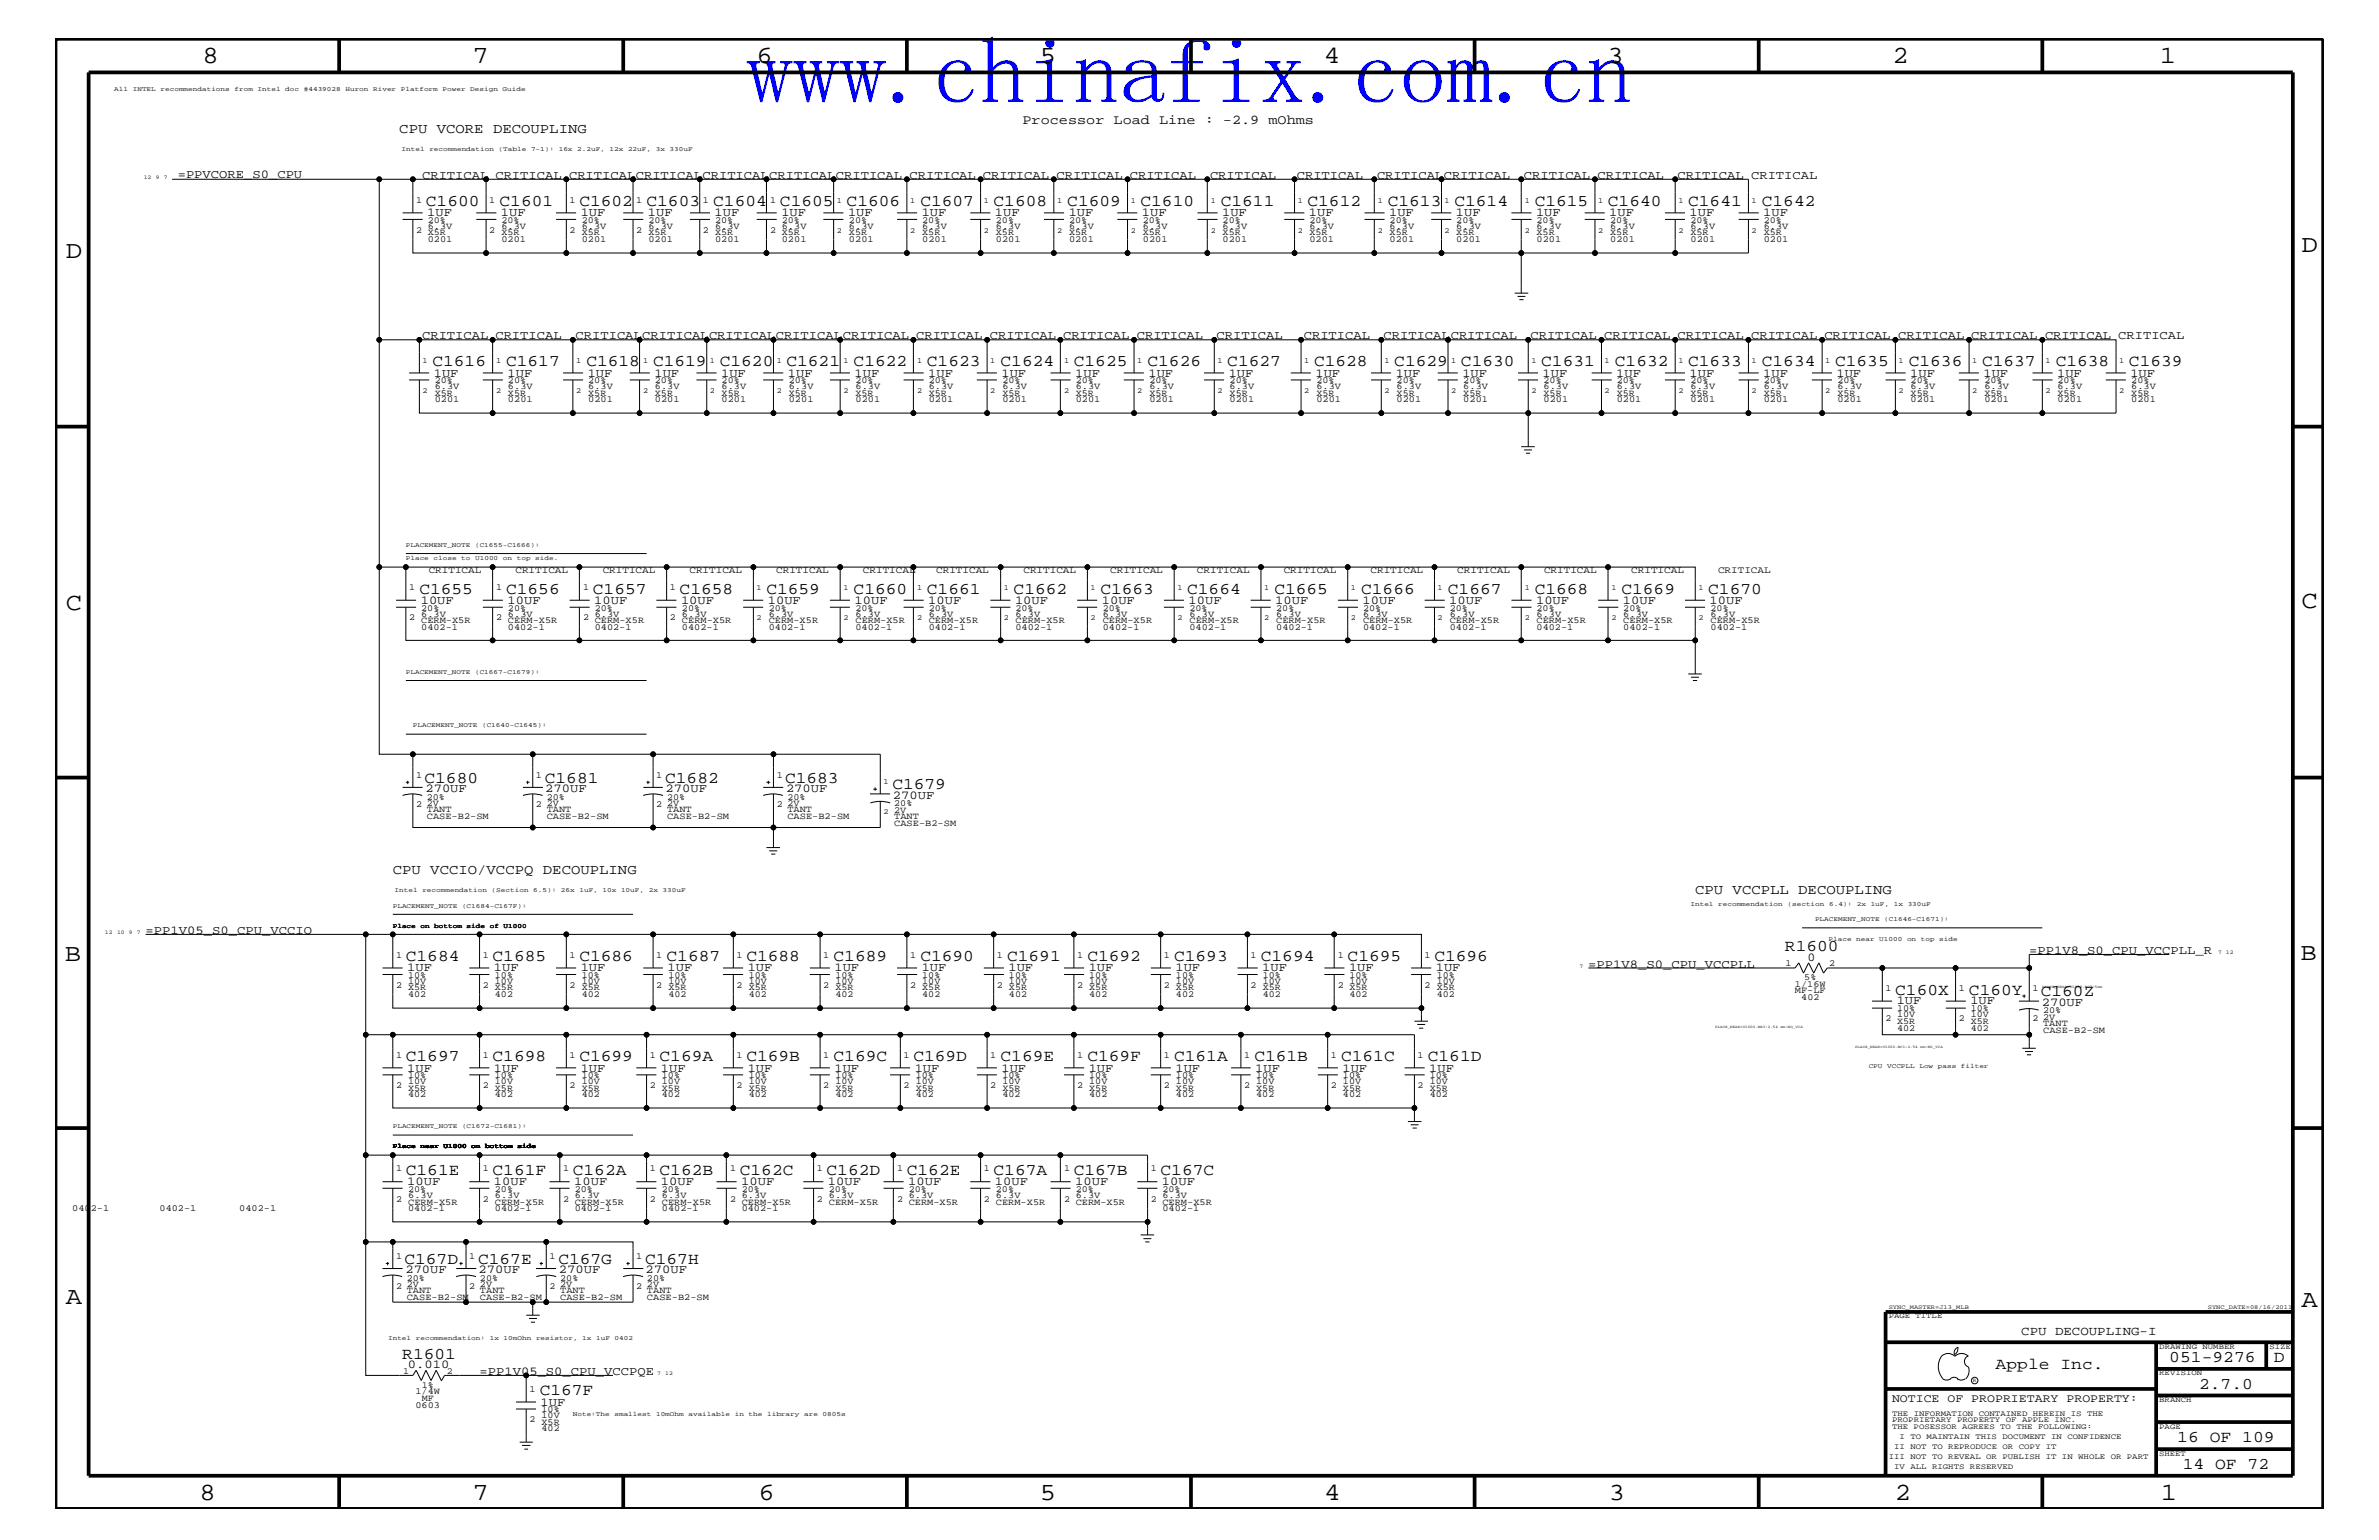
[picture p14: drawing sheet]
<svg xmlns="http://www.w3.org/2000/svg" width="432mm" height="279mm" viewBox="0 0 432 279" stroke-linecap="round" stroke-linejoin="round" font-family="sans-serif">
<defs><g id="words">
<text font-size="16.9" fill="#00f" x="135.5" y="18.7">www.chinafix.com.cn</text>
<g font-size="4.5">
<text x="36.7" y="11.5">8</text>
<text x="85.8" y="11.5">7</text>
<text x="137.3" y="11.5">6</text>
<text x="188.7" y="11.5">5</text>
<text x="240.3" y="11.5">4</text>
<text x="291.8" y="11.5">3</text>
<text x="343.5" y="11.5">2</text>
<text x="392" y="11.5">1</text>
<text x="11.9" y="46.8">D</text>
<text x="417.7" y="45.7">D</text>
<text x="11.9" y="110.6">C</text>
<text x="417.7" y="110.3">C</text>
<text x="11.8" y="174.3">B</text>
<text x="417.6" y="174.2">B</text>
<text x="11.9" y="236.7">A</text>
<text x="417.7" y="237.1">A</text>
<text x="36.2" y="272.1">8</text>
<text x="85.8" y="272.1">7</text>
<text x="137.7" y="272.1">6</text>
<text x="188.7" y="272.1">5</text>
<text x="240.4" y="272.1">4</text>
<text x="292" y="272.1">3</text>
<text x="343.9" y="272.1">2</text>
<text x="392.2" y="272.1">1</text>
</g>
<g font-size="3">
<text x="77.3" y="37.4">C1600</text>
<text x="90.7" y="37.4">C1601</text>
<text x="105.2" y="37.4">C1602</text>
<text x="117.3" y="37.4">C1603</text>
<text x="129.5" y="37.4">C1604</text>
<text x="141.6" y="37.4">C1605</text>
<text x="153.7" y="37.4">C1606</text>
<text x="167" y="37.4">C1607</text>
<text x="180.3" y="37.4">C1608</text>
<text x="193.7" y="37.4">C1609</text>
<text x="207" y="37.4">C1610</text>
<text x="221.6" y="37.4">C1611</text>
<text x="237.3" y="37.4">C1612</text>
<text x="251.9" y="37.4">C1613</text>
<text x="264" y="37.4">C1614</text>
<text x="278.6" y="37.4">C1615</text>
<text x="291.8" y="37.4">C1640</text>
<text x="306.4" y="37.4">C1641</text>
<text x="319.8" y="37.4">C1642</text>
<text x="78.5" y="66.5">C1616</text>
<text x="91.9" y="66.5">C1617</text>
<text x="106.4" y="66.5">C1618</text>
<text x="118.5" y="66.5">C1619</text>
<text x="130.6" y="66.5">C1620</text>
<text x="142.7" y="66.5">C1621</text>
<text x="154.9" y="66.5">C1622</text>
<text x="168.2" y="66.5">C1623</text>
<text x="181.6" y="66.5">C1624</text>
<text x="194.9" y="66.5">C1625</text>
<text x="208.3" y="66.5">C1626</text>
<text x="222.8" y="66.5">C1627</text>
<text x="238.5" y="66.5">C1628</text>
<text x="253.1" y="66.5">C1629</text>
<text x="265.2" y="66.5">C1630</text>
<text x="279.7" y="66.5">C1631</text>
<text x="293.1" y="66.5">C1632</text>
<text x="306.4" y="66.5">C1633</text>
<text x="319.8" y="66.5">C1634</text>
<text x="333.1" y="66.5">C1635</text>
<text x="346.5" y="66.5">C1636</text>
<text x="359.7" y="66.5">C1637</text>
<text x="373.1" y="66.5">C1638</text>
<text x="386.4" y="66.5">C1639</text>
<text x="76.1" y="107.7">C1655</text>
<text x="91.9" y="107.7">C1656</text>
<text x="107.6" y="107.7">C1657</text>
<text x="123.4" y="107.7">C1658</text>
<text x="139.1" y="107.7">C1659</text>
<text x="154.9" y="107.7">C1660</text>
<text x="168.2" y="107.7">C1661</text>
<text x="184" y="107.7">C1662</text>
<text x="199.7" y="107.7">C1663</text>
<text x="215.5" y="107.7">C1664</text>
<text x="231.3" y="107.7">C1665</text>
<text x="247.1" y="107.7">C1666</text>
<text x="262.8" y="107.7">C1667</text>
<text x="278.6" y="107.7">C1668</text>
<text x="294.3" y="107.7">C1669</text>
<text x="310" y="107.7">C1670</text>
<text x="77" y="142">C1680</text>
<text x="98.9" y="142">C1681</text>
<text x="120.7" y="142">C1682</text>
<text x="142.5" y="142">C1683</text>
<text x="162" y="143.2">C1679</text>
<text x="324" y="172.6">R1600</text>
<text x="73.7" y="174.4">C1684</text>
<text x="89.4" y="174.4">C1685</text>
<text x="105.2" y="174.4">C1686</text>
<text x="121" y="174.4">C1687</text>
<text x="135.5" y="174.4">C1688</text>
<text x="151.3" y="174.4">C1689</text>
<text x="167" y="174.4">C1690</text>
<text x="182.8" y="174.4">C1691</text>
<text x="197.4" y="174.4">C1692</text>
<text x="213.1" y="174.4">C1693</text>
<text x="228.9" y="174.4">C1694</text>
<text x="244.6" y="174.4">C1695</text>
<text x="260.3" y="174.4">C1696</text>
<text x="344" y="180.5">C160X</text>
<text x="357.4" y="180.5">C160Y</text>
<text x="370.4" y="180.8">C160Z</text>
<text x="73.7" y="192.6">C1697</text>
<text x="89.4" y="192.6">C1698</text>
<text x="105.2" y="192.6">C1699</text>
<text x="119.7" y="192.6">C169A</text>
<text x="135.5" y="192.6">C169B</text>
<text x="151.3" y="192.6">C169C</text>
<text x="165.8" y="192.6">C169D</text>
<text x="181.6" y="192.6">C169E</text>
<text x="197.4" y="192.6">C169F</text>
<text x="213.1" y="192.6">C161A</text>
<text x="227.7" y="192.6">C161B</text>
<text x="243.4" y="192.6">C161C</text>
<text x="259.2" y="192.6">C161D</text>
<text x="73.7" y="213.2">C161E</text>
<text x="89.4" y="213.2">C161F</text>
<text x="104" y="213.2">C162A</text>
<text x="119.7" y="213.2">C162B</text>
<text x="134.3" y="213.2">C162C</text>
<text x="150" y="213.2">C162D</text>
<text x="164.6" y="213.2">C162E</text>
<text x="180.3" y="213.2">C167A</text>
<text x="194.9" y="213.2">C167B</text>
<text x="210.7" y="213.2">C167C</text>
<text x="73.4" y="229.3">C167D</text>
<text x="86.8" y="229.3">C167E</text>
<text x="101.3" y="229.3">C167G</text>
<text x="117.1" y="229.3">C167H</text>
<text x="73" y="246.5">R1601</text>
<text x="362.2" y="248.4">Apple Inc.</text>
<text x="393.7" y="247.1">051-9276</text>
<text x="399.2" y="252">2.7.0</text>
<text x="412.7" y="247.1">D</text>
<text x="98" y="253.2">C167F</text>
<text x="395.2" y="261.6">16 OF 109</text>
<text x="396.2" y="266.6">14 OF 72</text>
</g>
<g font-size="2.5">
<text x="185.6" y="22.5">Processor Load Line : -2.9 mOhms</text>
<text x="72.5" y="24.1">CPU VCORE DECOUPLING</text>
<text x="71.3" y="158.6">CPU VCCIO/VCCPQ DECOUPLING</text>
<text x="307.7" y="162.2">CPU VCCPLL DECOUPLING</text>
</g>
<text font-size="2.3" x="366.9" y="242.3">CPU DECOUPLING-I</text>
<g font-size="2.2">
<text x="32.3" y="32.3">=PPVCORE_S0_CPU</text>
<text x="76.6" y="32.5">CRITICAL CRITICAL CRITICALCRITICALCRITICALCRITICALCRITICAL CRITICAL CRITICAL CRITICAL CRITICAL</text>
<text x="219.6" y="32.5">CRITICAL</text>
<text x="235.4" y="32.5">CRITICAL</text>
<text x="249.9" y="32.5">CRITICALCRITICAL</text>
<text x="276.6" y="32.5">CRITICAL CRITICAL</text>
<text x="304.5" y="32.5">CRITICAL CRITICAL</text>
<text x="77.6" y="39.2">1UF</text>
<text x="90.9" y="39.2">1UF</text>
<text x="105.4" y="39.2">1UF</text>
<text x="117.6" y="39.2">1UF</text>
<text x="129.7" y="39.2">1UF</text>
<text x="141.8" y="39.2">1UF</text>
<text x="153.9" y="39.2">1UF</text>
<text x="167.3" y="39.2">1UF</text>
<text x="180.6" y="39.2">1UF</text>
<text x="194" y="39.2">1UF</text>
<text x="207.3" y="39.2">1UF</text>
<text x="221.8" y="39.2">1UF</text>
<text x="237.6" y="39.2">1UF</text>
<text x="252.1" y="39.2">1UF</text>
<text x="264.2" y="39.2">1UF</text>
<text x="278.8" y="39.2">1UF</text>
<text x="292.1" y="39.2">1UF</text>
<text x="306.7" y="39.2">1UF</text>
<text x="320" y="39.2">1UF</text>
<text x="76.6" y="61.6">CRITICAL CRITICAL</text>
<text x="104.5" y="61.6">CRITICALCRITICALCRITICALCRITICALCRITICAL CRITICAL CRITICAL CRITICAL CRITICAL</text>
<text x="220.8" y="61.6">CRITICAL</text>
<text x="236.6" y="61.6">CRITICAL</text>
<text x="251.1" y="61.6">CRITICALCRITICAL</text>
<text x="277.8" y="61.6">CRITICAL CRITICAL CRITICAL CRITICAL CRITICAL CRITICAL CRITICAL CRITICAL CRITICAL</text>
<text x="78.7" y="68.4">1UF</text>
<text x="92.1" y="68.4">1UF</text>
<text x="106.7" y="68.4">1UF</text>
<text x="118.8" y="68.4">1UF</text>
<text x="130.9" y="68.4">1UF</text>
<text x="143" y="68.4">1UF</text>
<text x="155.1" y="68.4">1UF</text>
<text x="168.5" y="68.4">1UF</text>
<text x="181.8" y="68.4">1UF</text>
<text x="195.2" y="68.4">1UF</text>
<text x="208.4" y="68.4">1UF</text>
<text x="223" y="68.4">1UF</text>
<text x="238.8" y="68.4">1UF</text>
<text x="253.3" y="68.4">1UF</text>
<text x="265.4" y="68.4">1UF</text>
<text x="280" y="68.4">1UF</text>
<text x="293.4" y="68.4">1UF</text>
<text x="306.7" y="68.4">1UF</text>
<text x="320" y="68.4">1UF</text>
<text x="333.3" y="68.4">1UF</text>
<text x="346.7" y="68.4">1UF</text>
<text x="360" y="68.4">1UF</text>
<text x="373.4" y="68.4">1UF</text>
<text x="386.7" y="68.4">1UF</text>
<text x="76.4" y="109.5">10UF</text>
<text x="92.1" y="109.5">10UF</text>
<text x="107.9" y="109.5">10UF</text>
<text x="123.6" y="109.5">10UF</text>
<text x="139.4" y="109.5">10UF</text>
<text x="155.1" y="109.5">10UF</text>
<text x="168.5" y="109.5">10UF</text>
<text x="184.2" y="109.5">10UF</text>
<text x="200" y="109.5">10UF</text>
<text x="215.7" y="109.5">10UF</text>
<text x="231.5" y="109.5">10UF</text>
<text x="247.3" y="109.5">10UF</text>
<text x="263.1" y="109.5">10UF</text>
<text x="278.8" y="109.5">10UF</text>
<text x="294.6" y="109.5">10UF</text>
<text x="310.3" y="109.5">10UF</text>
<text x="77.2" y="143.7">270UF</text>
<text x="99" y="143.7">270UF</text>
<text x="120.8" y="143.7">270UF</text>
<text x="142.7" y="143.7">270UF</text>
<text x="162.1" y="144.9">270UF</text>
<text x="26.4" y="169.5">=PP1V05_S0_CPU_VCCIO</text>
<text x="368.3" y="173.2">=PP1V8_S0_CPU_VCCPLL_R</text>
<text x="73.9" y="176.2">1UF</text>
<text x="89.7" y="176.2">1UF</text>
<text x="105.4" y="176.2">1UF</text>
<text x="121.2" y="176.2">1UF</text>
<text x="135.7" y="176.2">1UF</text>
<text x="151.5" y="176.2">1UF</text>
<text x="167.3" y="176.2">1UF</text>
<text x="183" y="176.2">1UF</text>
<text x="197.6" y="176.2">1UF</text>
<text x="213.4" y="176.2">1UF</text>
<text x="229.1" y="176.2">1UF</text>
<text x="244.9" y="176.2">1UF</text>
<text x="260.6" y="176.2">1UF</text>
<text x="288.3" y="175.6">=PP1V8_S0_CPU_VCCPLL</text>
<text x="328" y="174.3">0</text>
<text x="344.3" y="182.2">1UF</text>
<text x="357.6" y="182.2">1UF</text>
<text x="370.6" y="182.5">270UF</text>
<text x="73.9" y="194.4">1UF</text>
<text x="89.7" y="194.4">1UF</text>
<text x="105.4" y="194.4">1UF</text>
<text x="120" y="194.4">1UF</text>
<text x="135.7" y="194.4">1UF</text>
<text x="151.5" y="194.4">1UF</text>
<text x="166" y="194.4">1UF</text>
<text x="181.8" y="194.4">1UF</text>
<text x="197.6" y="194.4">1UF</text>
<text x="213.4" y="194.4">1UF</text>
<text x="227.8" y="194.4">1UF</text>
<text x="243.7" y="194.4">1UF</text>
<text x="259.4" y="194.4">1UF</text>
<text x="73.9" y="215">10UF</text>
<text x="89.7" y="215">10UF</text>
<text x="104.2" y="215">10UF</text>
<text x="120" y="215">10UF</text>
<text x="134.5" y="215">10UF</text>
<text x="150.3" y="215">10UF</text>
<text x="164.8" y="215">10UF</text>
<text x="180.6" y="215">10UF</text>
<text x="195.2" y="215">10UF</text>
<text x="210.9" y="215">10UF</text>
<text x="73.6" y="231">270UF</text>
<text x="86.9" y="231">270UF</text>
<text x="101.4" y="231">270UF</text>
<text x="117.2" y="231">270UF</text>
<text x="74" y="248.2">0.010</text>
<text x="87" y="249.5">=PP1V05_S0_CPU_VCCPQE</text>
<text x="98.1" y="255">1UF</text>
</g>
<text font-size="2.1" x="343.4" y="254.4">NOTICE OF PROPRIETARY PROPERTY:</text>
<g font-size="1.8">
<text x="77.8" y="104">CRITICAL</text>
<text x="93.6" y="104">CRITICAL</text>
<text x="109.4" y="104">CRITICAL</text>
<text x="125.1" y="104">CRITICAL</text>
<text x="140.9" y="104">CRITICAL</text>
<text x="156.6" y="104">CRITICAL</text>
<text x="169.9" y="104">CRITICAL</text>
<text x="185.8" y="104">CRITICAL</text>
<text x="201.5" y="104">CRITICAL</text>
<text x="217.3" y="104">CRITICAL</text>
<text x="233" y="104">CRITICAL</text>
<text x="248.8" y="104">CRITICAL</text>
<text x="264.5" y="104">CRITICAL</text>
<text x="280.2" y="104">CRITICAL</text>
<text x="296.1" y="104">CRITICAL</text>
<text x="311.8" y="104">CRITICAL</text>
</g>
<g font-size="1.7">
<text x="75.5" y="36.8">1</text>
<text x="77.6" y="41.5">6.3V</text>
<text x="77.6" y="40.4">20%</text>
<text x="88.8" y="36.8">1</text>
<text x="91" y="40.4">20%</text>
<text x="91" y="41.5">6.3V</text>
<text x="103.4" y="36.8">1</text>
<text x="105.6" y="41.5">6.3V</text>
<text x="105.6" y="40.4">20%</text>
<text x="115.5" y="36.8">1</text>
<text x="117.7" y="41.5">6.3V</text>
<text x="117.7" y="40.4">20%</text>
<text x="127.6" y="36.8">1</text>
<text x="129.8" y="40.4">20%</text>
<text x="129.8" y="41.5">6.3V</text>
<text x="139.8" y="36.8">1</text>
<text x="141.9" y="41.5">6.3V</text>
<text x="141.9" y="40.4">20%</text>
<text x="154.1" y="41.5">6.3V</text>
<text x="154.1" y="40.4">20%</text>
<text x="167.4" y="40.4">20%</text>
<text x="167.4" y="41.5">6.3V</text>
<text x="180.8" y="41.5">6.3V</text>
<text x="180.8" y="40.4">20%</text>
<text x="194.1" y="41.5">6.3V</text>
<text x="194.1" y="40.4">20%</text>
<text x="207.4" y="40.4">20%</text>
<text x="207.4" y="41.5">6.3V</text>
<text x="221.9" y="41.5">6.3V</text>
<text x="221.9" y="40.4">20%</text>
<text x="237.7" y="41.5">6.3V</text>
<text x="237.7" y="40.4">20%</text>
<text x="252.2" y="40.4">20%</text>
<text x="252.2" y="41.5">6.3V</text>
<text x="264.3" y="41.5">6.3V</text>
<text x="264.3" y="40.4">20%</text>
<text x="278.9" y="40.4">20%</text>
<text x="278.9" y="41.5">6.3V</text>
<text x="292.3" y="41.5">6.3V</text>
<text x="292.3" y="40.4">20%</text>
<text x="306.8" y="40.4">20%</text>
<text x="306.8" y="41.5">6.3V</text>
<text x="320.1" y="41.5">6.3V</text>
<text x="320.1" y="40.4">20%</text>
<text x="75.5" y="42.3">2</text>
<text x="77.6" y="42.7">X5R</text>
<text x="77.6" y="44">0201</text>
<text x="88.8" y="42.3">2</text>
<text x="91" y="44">0201</text>
<text x="91" y="42.7">X5R</text>
<text x="103.4" y="42.3">2</text>
<text x="105.6" y="44">0201</text>
<text x="105.6" y="42.7">X5R</text>
<text x="115.5" y="42.3">2</text>
<text x="117.7" y="42.7">X5R</text>
<text x="117.7" y="44">0201</text>
<text x="127.6" y="42.3">2</text>
<text x="129.8" y="42.7">X5R</text>
<text x="129.8" y="44">0201</text>
<text x="139.8" y="42.3">2</text>
<text x="141.9" y="44">0201</text>
<text x="141.9" y="42.7">X5R</text>
<text x="154.1" y="44">0201</text>
<text x="154.1" y="42.7">X5R</text>
<text x="167.4" y="44">0201</text>
<text x="167.4" y="42.7">X5R</text>
<text x="180.8" y="44">0201</text>
<text x="180.8" y="42.7">X5R</text>
<text x="194.1" y="44">0201</text>
<text x="194.1" y="42.7">X5R</text>
<text x="207.4" y="44">0201</text>
<text x="207.4" y="42.7">X5R</text>
<text x="221.9" y="44">0201</text>
<text x="221.9" y="42.7">X5R</text>
<text x="237.7" y="44">0201</text>
<text x="237.7" y="42.7">X5R</text>
<text x="252.2" y="44">0201</text>
<text x="252.2" y="42.7">X5R</text>
<text x="264.3" y="44">0201</text>
<text x="264.3" y="42.7">X5R</text>
<text x="278.9" y="42.7">X5R</text>
<text x="278.9" y="44">0201</text>
<text x="292.3" y="42.7">X5R</text>
<text x="292.3" y="44">0201</text>
<text x="306.8" y="42.7">X5R</text>
<text x="306.8" y="44">0201</text>
<text x="320.1" y="42.7">X5R</text>
<text x="320.1" y="44">0201</text>
<text x="78.9" y="69.5">20%</text>
<text x="78.9" y="70.6">6.3V</text>
<text x="78.9" y="71.8">X5R</text>
<text x="92.2" y="69.5">20%</text>
<text x="92.2" y="70.6">6.3V</text>
<text x="92.2" y="71.8">X5R</text>
<text x="106.8" y="70.6">6.3V</text>
<text x="106.8" y="71.8">X5R</text>
<text x="106.8" y="69.5">20%</text>
<text x="118.9" y="71.8">X5R</text>
<text x="118.9" y="69.5">20%</text>
<text x="118.9" y="70.6">6.3V</text>
<text x="131" y="69.5">20%</text>
<text x="131" y="70.6">6.3V</text>
<text x="131" y="71.8">X5R</text>
<text x="143.2" y="70.6">6.3V</text>
<text x="143.2" y="71.8">X5R</text>
<text x="143.2" y="69.5">20%</text>
<text x="155.3" y="70.6">6.3V</text>
<text x="155.3" y="69.5">20%</text>
<text x="155.3" y="71.8">X5R</text>
<text x="168.6" y="71.8">X5R</text>
<text x="168.6" y="70.6">6.3V</text>
<text x="168.6" y="69.5">20%</text>
<text x="181.9" y="70.6">6.3V</text>
<text x="181.9" y="71.8">X5R</text>
<text x="181.9" y="69.5">20%</text>
<text x="195.2" y="70.6">6.3V</text>
<text x="195.2" y="71.8">X5R</text>
<text x="195.2" y="69.5">20%</text>
<text x="208.6" y="70.6">6.3V</text>
<text x="208.6" y="71.8">X5R</text>
<text x="208.6" y="69.5">20%</text>
<text x="223.2" y="71.8">X5R</text>
<text x="223.2" y="69.5">20%</text>
<text x="223.2" y="70.6">6.3V</text>
<text x="238.9" y="71.8">X5R</text>
<text x="238.9" y="70.6">6.3V</text>
<text x="238.9" y="69.5">20%</text>
<text x="253.5" y="70.6">6.3V</text>
<text x="253.5" y="71.8">X5R</text>
<text x="253.5" y="69.5">20%</text>
<text x="265.6" y="70.6">6.3V</text>
<text x="265.6" y="71.8">X5R</text>
<text x="265.6" y="69.5">20%</text>
<text x="280.2" y="69.5">20%</text>
<text x="280.2" y="70.6">6.3V</text>
<text x="280.2" y="71.8">X5R</text>
<text x="293.5" y="71.8">X5R</text>
<text x="293.5" y="70.6">6.3V</text>
<text x="293.5" y="69.5">20%</text>
<text x="306.8" y="71.8">X5R</text>
<text x="306.8" y="70.6">6.3V</text>
<text x="306.8" y="69.5">20%</text>
<text x="320.1" y="71.8">X5R</text>
<text x="320.1" y="70.6">6.3V</text>
<text x="320.1" y="69.5">20%</text>
<text x="333.5" y="69.5">20%</text>
<text x="333.5" y="70.6">6.3V</text>
<text x="333.5" y="71.8">X5R</text>
<text x="346.8" y="69.5">20%</text>
<text x="346.8" y="70.6">6.3V</text>
<text x="346.8" y="71.8">X5R</text>
<text x="360.2" y="70.6">6.3V</text>
<text x="360.2" y="71.8">X5R</text>
<text x="360.2" y="69.5">20%</text>
<text x="373.5" y="70.6">6.3V</text>
<text x="373.5" y="71.8">X5R</text>
<text x="373.5" y="69.5">20%</text>
<text x="386.8" y="69.5">20%</text>
<text x="386.8" y="71.8">X5R</text>
<text x="386.8" y="70.6">6.3V</text>
<text x="78.9" y="73">0201</text>
<text x="92.2" y="73">0201</text>
<text x="106.8" y="73">0201</text>
<text x="118.9" y="73">0201</text>
<text x="131" y="73">0201</text>
<text x="143.2" y="73">0201</text>
<text x="155.3" y="73">0201</text>
<text x="168.6" y="73">0201</text>
<text x="181.9" y="73">0201</text>
<text x="195.2" y="73">0201</text>
<text x="208.6" y="73">0201</text>
<text x="223.2" y="73">0201</text>
<text x="238.9" y="73">0201</text>
<text x="253.5" y="73">0201</text>
<text x="265.6" y="73">0201</text>
<text x="280.2" y="73">0201</text>
<text x="293.5" y="73">0201</text>
<text x="306.8" y="73">0201</text>
<text x="320.1" y="73">0201</text>
<text x="333.5" y="73">0201</text>
<text x="346.8" y="73">0201</text>
<text x="360.2" y="73">0201</text>
<text x="373.5" y="73">0201</text>
<text x="386.8" y="73">0201</text>
<text x="74.3" y="107.1">1</text>
<text x="90.1" y="107.1">1</text>
<text x="105.8" y="107.1">1</text>
<text x="121.6" y="107.1">1</text>
<text x="74.3" y="112.6">2</text>
<text x="76.5" y="110.8">20%</text>
<text x="76.5" y="111.9">6.3V</text>
<text x="76.5" y="113.1">CERM-X5R</text>
<text x="90.1" y="112.6">2</text>
<text x="92.2" y="113.1">CERM-X5R</text>
<text x="92.2" y="110.8">20%</text>
<text x="92.2" y="111.9">6.3V</text>
<text x="105.8" y="112.6">2</text>
<text x="107.9" y="113.1">CERM-X5R</text>
<text x="107.9" y="111.9">6.3V</text>
<text x="107.9" y="110.8">20%</text>
<text x="121.6" y="112.6">2</text>
<text x="123.8" y="111.9">6.3V</text>
<text x="123.8" y="110.8">20%</text>
<text x="123.8" y="113.1">CERM-X5R</text>
<text x="139.5" y="110.8">20%</text>
<text x="139.5" y="111.9">6.3V</text>
<text x="139.5" y="113.1">CERM-X5R</text>
<text x="155.3" y="110.8">20%</text>
<text x="155.3" y="111.9">6.3V</text>
<text x="155.3" y="113.1">CERM-X5R</text>
<text x="168.6" y="111.9">6.3V</text>
<text x="168.6" y="113.1">CERM-X5R</text>
<text x="168.6" y="110.8">20%</text>
<text x="184.3" y="110.8">20%</text>
<text x="184.3" y="113.1">CERM-X5R</text>
<text x="184.3" y="111.9">6.3V</text>
<text x="200.2" y="113.1">CERM-X5R</text>
<text x="200.2" y="110.8">20%</text>
<text x="200.2" y="111.9">6.3V</text>
<text x="215.9" y="111.9">6.3V</text>
<text x="215.9" y="110.8">20%</text>
<text x="215.9" y="113.1">CERM-X5R</text>
<text x="231.6" y="110.8">20%</text>
<text x="231.6" y="111.9">6.3V</text>
<text x="231.6" y="113.1">CERM-X5R</text>
<text x="247.4" y="113.1">CERM-X5R</text>
<text x="247.4" y="110.8">20%</text>
<text x="247.4" y="111.9">6.3V</text>
<text x="263.1" y="111.9">6.3V</text>
<text x="263.1" y="113.1">CERM-X5R</text>
<text x="263.1" y="110.8">20%</text>
<text x="278.9" y="111.9">6.3V</text>
<text x="278.9" y="113.1">CERM-X5R</text>
<text x="278.9" y="110.8">20%</text>
<text x="294.6" y="111.9">6.3V</text>
<text x="294.6" y="113.1">CERM-X5R</text>
<text x="294.6" y="110.8">20%</text>
<text x="310.5" y="110.8">20%</text>
<text x="310.5" y="113.1">CERM-X5R</text>
<text x="310.5" y="111.9">6.3V</text>
<text x="76.5" y="114.2">0402-1</text>
<text x="92.2" y="114.2">0402-1</text>
<text x="107.9" y="114.2">0402-1</text>
<text x="123.8" y="114.2">0402-1</text>
<text x="139.5" y="114.2">0402-1</text>
<text x="155.3" y="114.2">0402-1</text>
<text x="168.6" y="114.2">0402-1</text>
<text x="184.3" y="114.2">0402-1</text>
<text x="200.2" y="114.2">0402-1</text>
<text x="215.9" y="114.2">0402-1</text>
<text x="231.6" y="114.2">0402-1</text>
<text x="247.4" y="114.2">0402-1</text>
<text x="263.1" y="114.2">0402-1</text>
<text x="278.9" y="114.2">0402-1</text>
<text x="294.6" y="114.2">0402-1</text>
<text x="310.5" y="114.2">0402-1</text>
<text x="75.5" y="141.1">1</text>
<text x="97.3" y="141.1">1</text>
<text x="119.1" y="141.1">1</text>
<text x="141" y="141.1">1</text>
<text x="75.5" y="146.5">2</text>
<text x="77.5" y="146.2">2V</text>
<text x="77.5" y="147.3">TANT</text>
<text x="77.5" y="145.1">20%</text>
<text x="77.5" y="148.5">CASE-B2-SM</text>
<text x="97.3" y="146.5">2</text>
<text x="99.2" y="145.1">20%</text>
<text x="99.2" y="146.2">2V</text>
<text x="99.2" y="147.3">TANT</text>
<text x="99.2" y="148.5">CASE-B2-SM</text>
<text x="119.1" y="146.5">2</text>
<text x="121.1" y="147.3">TANT</text>
<text x="121.1" y="145.1">20%</text>
<text x="121.1" y="146.2">2V</text>
<text x="121.1" y="148.5">CASE-B2-SM</text>
<text x="141" y="146.5">2</text>
<text x="142.9" y="148.5">CASE-B2-SM</text>
<text x="142.9" y="146.2">2V</text>
<text x="142.9" y="145.1">20%</text>
<text x="142.9" y="147.3">TANT</text>
<text x="162.3" y="149.8">CASE-B2-SM</text>
<text x="162.3" y="148.5">TANT</text>
<text x="162.3" y="147.5">2V</text>
<text x="162.3" y="146.2">20%</text>
<text x="71.9" y="173.8">1</text>
<text x="87.6" y="173.8">1</text>
<text x="103.4" y="173.8">1</text>
<text x="119.1" y="173.8">1</text>
<text x="133.7" y="173.8">1</text>
<text x="149.4" y="173.8">1</text>
<text x="165.2" y="173.8">1</text>
<text x="180.9" y="173.8">1</text>
<text x="195.5" y="173.8">1</text>
<text x="211.2" y="173.8">1</text>
<text x="227" y="173.8">1</text>
<text x="242.8" y="173.8">1</text>
<text x="258.6" y="173.8">1</text>
<text x="71.9" y="179.3">2 X5R</text>
<text x="74.1" y="178.5">10V</text>
<text x="74.1" y="177.4">10%</text>
<text x="87.6" y="179.3">2 X5R</text>
<text x="89.8" y="177.4">10%</text>
<text x="89.8" y="178.5">10V</text>
<text x="103.4" y="179.3">2 X5R</text>
<text x="105.6" y="177.4">10%</text>
<text x="105.6" y="178.5">10V</text>
<text x="119.1" y="179.3">2 X5R</text>
<text x="121.3" y="177.4">10%</text>
<text x="121.3" y="178.5">10V</text>
<text x="133.7" y="179.3">2 X5R</text>
<text x="135.9" y="177.4">10%</text>
<text x="135.9" y="178.5">10V</text>
<text x="149.4" y="179.3">2 X5R</text>
<text x="151.6" y="177.4">10%</text>
<text x="151.6" y="178.5">10V</text>
<text x="165.2" y="179.3">2 X5R</text>
<text x="167.4" y="177.4">10%</text>
<text x="167.4" y="178.5">10V</text>
<text x="180.9" y="179.3">2 X5R</text>
<text x="183.1" y="177.4">10%</text>
<text x="183.1" y="178.5">10V</text>
<text x="195.5" y="179.3">2 X5R</text>
<text x="197.7" y="177.4">10%</text>
<text x="197.7" y="178.5">10V</text>
<text x="211.2" y="179.3">2 X5R</text>
<text x="213.4" y="177.4">10%</text>
<text x="213.4" y="178.5">10V</text>
<text x="227" y="179.3">2 X5R</text>
<text x="229.2" y="177.4">10%</text>
<text x="229.2" y="178.5">10V</text>
<text x="242.8" y="179.3">2 X5R</text>
<text x="244.9" y="177.4">10%</text>
<text x="244.9" y="178.5">10V</text>
<text x="258.6" y="179.3">2 X5R</text>
<text x="260.8" y="177.4">10%</text>
<text x="260.8" y="178.5">10V</text>
<text x="324.1" y="175.2">1</text>
<text x="325.8" y="179">1/16W</text>
<text x="327.5" y="177.7">5%</text>
<text x="332" y="175.2">2</text>
<text x="342.2" y="179.9">1</text>
<text x="355.5" y="179.9">1</text>
<text x="368.9" y="179.9">1</text>
<text x="74.1" y="181">402</text>
<text x="89.8" y="181">402</text>
<text x="105.6" y="181">402</text>
<text x="121.3" y="181">402</text>
<text x="135.9" y="181">402</text>
<text x="151.6" y="181">402</text>
<text x="167.4" y="181">402</text>
<text x="183.1" y="181">402</text>
<text x="197.7" y="181">402</text>
<text x="213.4" y="181">402</text>
<text x="229.2" y="181">402</text>
<text x="244.9" y="181">402</text>
<text x="260.8" y="181">402</text>
<text x="325.8" y="180.2">MF-LF</text>
<text x="326.9" y="181.4">402</text>
<text x="342.2" y="185.3">2</text>
<text x="344.3" y="185.8">X5R</text>
<text x="344.3" y="183.5">10%</text>
<text x="344.3" y="184.6">10V</text>
<text x="355.5" y="185.3">2</text>
<text x="357.7" y="185.8">X5R</text>
<text x="357.7" y="183.5">10%</text>
<text x="357.7" y="184.6">10V</text>
<text x="368.9" y="185.3">2</text>
<text x="370.8" y="185">2V</text>
<text x="370.8" y="183.8">20%</text>
<text x="71.9" y="192">1</text>
<text x="87.6" y="192">1</text>
<text x="103.4" y="192">1</text>
<text x="117.9" y="192">1</text>
<text x="133.7" y="192">1</text>
<text x="149.4" y="192">1</text>
<text x="164" y="192">1</text>
<text x="179.7" y="192">1</text>
<text x="195.5" y="192">1</text>
<text x="211.2" y="192">1</text>
<text x="225.8" y="192">1</text>
<text x="241.6" y="192">1</text>
<text x="257.3" y="192">1</text>
<text x="344.3" y="187">402</text>
<text x="357.7" y="187">402</text>
<text x="370.8" y="186.1">TANT</text>
<text x="370.8" y="187.4">CASE-B2-SM</text>
<text x="71.9" y="197.4">2</text>
<text x="74.1" y="197.9">X5R</text>
<text x="74.1" y="195.6">10%</text>
<text x="74.1" y="196.7">10V</text>
<text x="87.6" y="197.4">2</text>
<text x="89.8" y="197.9">X5R</text>
<text x="89.8" y="195.6">10%</text>
<text x="89.8" y="196.7">10V</text>
<text x="103.4" y="197.4">2</text>
<text x="105.6" y="197.9">X5R</text>
<text x="105.6" y="195.6">10%</text>
<text x="105.6" y="196.7">10V</text>
<text x="117.9" y="197.4">2</text>
<text x="120.1" y="197.9">X5R</text>
<text x="120.1" y="195.6">10%</text>
<text x="120.1" y="196.7">10V</text>
<text x="133.7" y="197.4">2</text>
<text x="135.9" y="197.9">X5R</text>
<text x="135.9" y="195.6">10%</text>
<text x="135.9" y="196.7">10V</text>
<text x="149.4" y="197.4">2</text>
<text x="151.6" y="197.9">X5R</text>
<text x="151.6" y="195.6">10%</text>
<text x="151.6" y="196.7">10V</text>
<text x="164" y="197.4">2</text>
<text x="166.2" y="197.9">X5R</text>
<text x="166.2" y="195.6">10%</text>
<text x="166.2" y="196.7">10V</text>
<text x="179.7" y="197.4">2</text>
<text x="181.9" y="197.9">X5R</text>
<text x="181.9" y="196.7">10V</text>
<text x="181.9" y="195.6">10%</text>
<text x="195.5" y="197.4">2</text>
<text x="197.7" y="197.9">X5R</text>
<text x="197.7" y="195.6">10%</text>
<text x="197.7" y="196.7">10V</text>
<text x="211.2" y="197.4">2</text>
<text x="213.4" y="197.9">X5R</text>
<text x="213.4" y="195.6">10%</text>
<text x="213.4" y="196.7">10V</text>
<text x="225.8" y="197.4">2</text>
<text x="228" y="197.9">X5R</text>
<text x="228" y="195.6">10%</text>
<text x="228" y="196.7">10V</text>
<text x="241.6" y="197.4">2</text>
<text x="243.8" y="197.9">X5R</text>
<text x="243.8" y="195.6">10%</text>
<text x="243.8" y="196.7">10V</text>
<text x="257.3" y="197.4">2</text>
<text x="259.5" y="197.9">X5R</text>
<text x="259.5" y="195.6">10%</text>
<text x="259.5" y="196.7">10V</text>
<text x="74.1" y="199.1">402</text>
<text x="89.8" y="199.1">402</text>
<text x="105.6" y="199.1">402</text>
<text x="120.1" y="199.1">402</text>
<text x="135.9" y="199.1">402</text>
<text x="151.6" y="199.1">402</text>
<text x="166.2" y="199.1">402</text>
<text x="181.9" y="199.1">402</text>
<text x="197.7" y="199.1">402</text>
<text x="213.4" y="199.1">402</text>
<text x="228" y="199.1">402</text>
<text x="243.8" y="199.1">402</text>
<text x="259.5" y="199.1">402</text>
<text x="71.9" y="212.5">1</text>
<text x="87.6" y="212.5">1</text>
<text x="102.2" y="212.5">1</text>
<text x="117.9" y="212.5">1</text>
<text x="132.5" y="212.5">1</text>
<text x="148.3" y="212.5">1</text>
<text x="162.8" y="212.5">1</text>
<text x="178.6" y="212.5">1</text>
<text x="193.1" y="212.5">1</text>
<text x="208.9" y="212.5">1</text>
<text x="13.1" y="219.7">0402-1</text>
<text x="29" y="219.7">0402-1</text>
<text x="43.4" y="219.7">0402-1</text>
<text x="71.9" y="218">2</text>
<text x="74.1" y="218.6">CERM-X5R</text>
<text x="74.1" y="217.3">6.3V</text>
<text x="74.1" y="216.2">20%</text>
<text x="74.1" y="219.7">0402-1</text>
<text x="87.6" y="218">2</text>
<text x="89.8" y="218.6">CERM-X5R</text>
<text x="89.8" y="216.2">20%</text>
<text x="89.8" y="217.3">6.3V</text>
<text x="89.8" y="219.7">0402-1</text>
<text x="102.2" y="218">2</text>
<text x="104.3" y="218.6">CERM-X5R</text>
<text x="104.3" y="219.7">0402-1</text>
<text x="104.3" y="216.2">20%</text>
<text x="104.3" y="217.3">6.3V</text>
<text x="117.9" y="218">2</text>
<text x="120.1" y="218.6">CERM-X5R</text>
<text x="120.1" y="219.7">0402-1</text>
<text x="120.1" y="216.2">20%</text>
<text x="120.1" y="217.3">6.3V</text>
<text x="132.5" y="218">2</text>
<text x="134.6" y="218.6">CERM-X5R</text>
<text x="134.6" y="219.7">0402-1</text>
<text x="134.6" y="216.2">20%</text>
<text x="134.6" y="217.3">6.3V</text>
<text x="148.3" y="218">2</text>
<text x="150.5" y="218.6">CERM-X5R</text>
<text x="150.5" y="216.2">20%</text>
<text x="150.5" y="217.3">6.3V</text>
<text x="162.8" y="218">2</text>
<text x="164.9" y="218.6">CERM-X5R</text>
<text x="164.9" y="216.2">20%</text>
<text x="164.9" y="217.3">6.3V</text>
<text x="178.6" y="218">2</text>
<text x="180.8" y="218.6">CERM-X5R</text>
<text x="180.8" y="216.2">20%</text>
<text x="180.8" y="217.3">6.3V</text>
<text x="193.1" y="218">2</text>
<text x="195.2" y="218.6">CERM-X5R</text>
<text x="195.2" y="216.2">20%</text>
<text x="195.2" y="217.3">6.3V</text>
<text x="208.9" y="218">2</text>
<text x="211" y="218.6">CERM-X5R</text>
<text x="211" y="219.7">0402-1</text>
<text x="211" y="216.2">20%</text>
<text x="211" y="217.3">6.3V</text>
<text x="71.9" y="228.4">1</text>
<text x="71.9" y="233.8">2</text>
<text x="73.8" y="232.4">20%</text>
<text x="73.8" y="233.5">2V</text>
<text x="85.2" y="228.4">1</text>
<text x="85.2" y="233.8">2</text>
<text x="87.1" y="233.5">2V</text>
<text x="87.1" y="232.4">20%</text>
<text x="99.7" y="228.4">1</text>
<text x="99.7" y="233.8">2</text>
<text x="101.7" y="232.4">20%</text>
<text x="101.7" y="233.5">2V</text>
<text x="115.5" y="228.4">1</text>
<text x="115.5" y="233.8">2</text>
<text x="117.4" y="233.5">2V</text>
<text x="117.4" y="232.4">20%</text>
<text x="73.8" y="235.8">CASE-B2-SM</text>
<text x="73.8" y="234.6">TANT</text>
<text x="87.1" y="234.6">TANT</text>
<text x="87.1" y="235.8">CASE-B2-SM</text>
<text x="101.7" y="235.8">CASE-B2-SM</text>
<text x="101.7" y="234.6">TANT</text>
<text x="117.4" y="234.6">TANT</text>
<text x="117.4" y="235.8">CASE-B2-SM</text>
<text x="73.2" y="249.2">1</text>
<text x="76.5" y="251.7">1%</text>
<text x="81.1" y="249.2">2</text>
<text x="75.4" y="255.4">0603</text>
<text x="75.4" y="252.9">1/4W</text>
<text x="76.5" y="254.2">MF</text>
<text x="96.1" y="252.6">1</text>
<text x="98.3" y="256.2">10%</text>
<text x="98.3" y="257.3">10V</text>
<text x="96.1" y="258">2</text>
<text x="98.3" y="258.5">X5R</text>
<text x="98.3" y="259.7">402</text>
</g>
<g font-size="1.4">
<text x="151.9" y="36.8">1</text>
<text x="165.2" y="36.8">1</text>
<text x="178.6" y="36.8">1</text>
<text x="191.9" y="36.8">1</text>
<text x="205.2" y="36.8">1</text>
<text x="219.8" y="36.8">1</text>
<text x="235.5" y="36.8">1</text>
<text x="250.1" y="36.8">1</text>
<text x="262.2" y="36.8">1</text>
<text x="276.8" y="36.8">1</text>
<text x="290.1" y="36.8">1</text>
<text x="304.6" y="36.8">1</text>
<text x="317.9" y="36.8">1</text>
<text x="151.9" y="42.3">2</text>
<text x="165.2" y="42.3">2</text>
<text x="178.6" y="42.3">2</text>
<text x="191.9" y="42.3">2</text>
<text x="205.2" y="42.3">2</text>
<text x="219.8" y="42.3">2</text>
<text x="235.5" y="42.3">2</text>
<text x="250.1" y="42.3">2</text>
<text x="262.2" y="42.3">2</text>
<text x="276.8" y="42.3">2</text>
<text x="290.1" y="42.3">2</text>
<text x="304.6" y="42.3">2</text>
<text x="317.9" y="42.3">2</text>
<text x="76.7" y="65.9">1</text>
<text x="90.1" y="65.9">1</text>
<text x="104.6" y="65.9">1</text>
<text x="116.8" y="65.9">1</text>
<text x="128.9" y="65.9">1</text>
<text x="141" y="65.9">1</text>
<text x="153.1" y="65.9">1</text>
<text x="166.5" y="65.9">1</text>
<text x="179.7" y="65.9">1</text>
<text x="193.1" y="65.9">1</text>
<text x="206.4" y="65.9">1</text>
<text x="221" y="65.9">1</text>
<text x="236.7" y="65.9">1</text>
<text x="251.3" y="65.9">1</text>
<text x="263.4" y="65.9">1</text>
<text x="278" y="65.9">1</text>
<text x="291.3" y="65.9">1</text>
<text x="304.6" y="65.9">1</text>
<text x="317.9" y="65.9">1</text>
<text x="331.3" y="65.9">1</text>
<text x="344.6" y="65.9">1</text>
<text x="358" y="65.9">1</text>
<text x="371.3" y="65.9">1</text>
<text x="384.6" y="65.9">1</text>
<text x="76.7" y="71.3">2</text>
<text x="90.1" y="71.3">2</text>
<text x="104.6" y="71.3">2</text>
<text x="116.8" y="71.3">2</text>
<text x="128.9" y="71.3">2</text>
<text x="141" y="71.3">2</text>
<text x="153.1" y="71.3">2</text>
<text x="166.5" y="71.3">2</text>
<text x="179.7" y="71.3">2</text>
<text x="193.1" y="71.3">2</text>
<text x="206.4" y="71.3">2</text>
<text x="221" y="71.3">2</text>
<text x="236.7" y="71.3">2</text>
<text x="251.3" y="71.3">2</text>
<text x="263.4" y="71.3">2</text>
<text x="278" y="71.3">2</text>
<text x="291.3" y="71.3">2</text>
<text x="304.6" y="71.3">2</text>
<text x="317.9" y="71.3">2</text>
<text x="331.3" y="71.3">2</text>
<text x="344.6" y="71.3">2</text>
<text x="358" y="71.3">2</text>
<text x="371.3" y="71.3">2</text>
<text x="384.6" y="71.3">2</text>
<text x="137.3" y="107.1">1</text>
<text x="153.1" y="107.1">1</text>
<text x="166.5" y="107.1">1</text>
<text x="182.2" y="107.1">1</text>
<text x="198" y="107.1">1</text>
<text x="213.7" y="107.1">1</text>
<text x="229.4" y="107.1">1</text>
<text x="245.2" y="107.1">1</text>
<text x="260.9" y="107.1">1</text>
<text x="276.8" y="107.1">1</text>
<text x="292.5" y="107.1">1</text>
<text x="308.3" y="107.1">1</text>
<text x="137.3" y="112.6">2</text>
<text x="153.1" y="112.6">2</text>
<text x="166.5" y="112.6">2</text>
<text x="182.2" y="112.6">2</text>
<text x="198" y="112.6">2</text>
<text x="213.7" y="112.6">2</text>
<text x="229.4" y="112.6">2</text>
<text x="245.2" y="112.6">2</text>
<text x="260.9" y="112.6">2</text>
<text x="276.8" y="112.6">2</text>
<text x="292.5" y="112.6">2</text>
<text x="308.3" y="112.6">2</text>
<text x="160.4" y="142.3">1</text>
<text x="160.4" y="147.7">2</text>
<text x="342.8" y="239.2">PAGE TITLE</text>
<text x="391.9" y="244.7">DRAWING NUMBER</text>
<text x="411.9" y="244.7">SIZE</text>
<text x="391.9" y="249.5">REVISION</text>
<text x="343.4" y="256.8">THE INFORMATION CONTAINED HEREIN IS THE</text>
<text x="391.9" y="254.4">BRANCH</text>
<text x="343.4" y="258">PROPRIETARY PROPERTY OF APPLE INC.</text>
<text x="343.4" y="259.3">THE POSESSOR AGREES TO THE FOLLOWING:</text>
<text x="343.8" y="262.9">II NOT TO REPRODUCE OR COPY IT</text>
<text x="344.8" y="261.1">I TO MAINTAIN THIS DOCUMENT IN CONFIDENCE</text>
<text x="391.9" y="259.3">PAGE</text>
<text x="342.8" y="264.7">III NOT TO REVEAL OR PUBLISH IT IN WHOLE OR PART</text>
<text x="343.8" y="266.6">IV ALL RIGHTS RESERVED</text>
<text x="391.9" y="264.1">SHEET</text>
</g>
<g font-size="1.2">
<text x="20.7" y="16.5">All</text>
<text x="24.1" y="16.5">INTEL</text>
<text x="29.1" y="16.5">recommendations</text>
<text x="42.6" y="16.5">from</text>
<text x="46.8" y="16.5">Intel</text>
<text x="51.8" y="16.5">doc</text>
<text x="55.1" y="16.5">#4439028</text>
<text x="62.7" y="16.5">Huron</text>
<text x="67.7" y="16.5">River</text>
<text x="72.8" y="16.5">Platform</text>
<text x="80.3" y="16.5">Power</text>
<text x="85.4" y="16.5">Design</text>
<text x="91.2" y="16.5">Guide</text>
<text x="72.9" y="27.4">Intel</text>
<text x="77.9" y="27.4">recommendation</text>
<text x="90.5" y="27.4">(Table</text>
<text x="96.4" y="27.4">7-1):</text>
<text x="101.4" y="27.4">16x</text>
<text x="104.8" y="27.4">2.2uF,</text>
<text x="110.6" y="27.4">12x</text>
<text x="114" y="27.4">22uF,</text>
<text x="119" y="27.4">3x</text>
<text x="121.5" y="27.4">330uF</text>
<text x="73.7" y="99.3">PLACEMENT_NOTE</text>
<text x="73.7" y="101.6">Place</text>
<text x="78.7" y="101.6">close</text>
<text x="83.7" y="101.6">to</text>
<text x="86.2" y="99.3">(C1655-C1666):</text>
<text x="86.2" y="101.6">U1000</text>
<text x="91.3" y="101.6">on</text>
<text x="93.8" y="101.6">top</text>
<text x="97.2" y="101.6">side.</text>
<text x="73.7" y="122.3">PLACEMENT_NOTE</text>
<text x="86.2" y="122.3">(C1667-C1679):</text>
<text x="74.9" y="131.9">PLACEMENT_NOTE</text>
<text x="87.5" y="131.9">(C1640-C1645):</text>
<text x="71.6" y="161.9">Intel</text>
<text x="76.7" y="161.9">recommendation</text>
<text x="89.2" y="161.9">(Section</text>
<text x="96.8" y="161.9">6.5):</text>
<text x="101.8" y="161.9">26x</text>
<text x="105.2" y="161.9">1uF,</text>
<text x="109.4" y="161.9">10x</text>
<text x="112.7" y="161.9">10uF,</text>
<text x="117.8" y="161.9">2x</text>
<text x="120.3" y="161.9">330uF</text>
<text x="71.3" y="164.7">PLACEMENT_NOTE</text>
<text x="83.9" y="164.7">(C1684-C167F):</text>
<text x="306.8" y="164.4">Intel</text>
<text x="311.9" y="164.4">recommendation</text>
<text x="324.4" y="164.4">(section</text>
<text x="329.4" y="167.1">PLACEMENT_NOTE</text>
<text x="332" y="164.4">6.4):</text>
<text x="337" y="164.4">2x</text>
<text x="339.5" y="164.4">1uF,</text>
<text x="342" y="167.1">(C1646-C1671):</text>
<text x="343.7" y="164.4">1x</text>
<text x="346.3" y="164.4">330uF</text>
<text x="71.3" y="168.3">Place</text>
<text x="76.3" y="168.3">on</text>
<text x="78.8" y="168.3">bottom</text>
<text x="84.7" y="168.3">side</text>
<text x="88.9" y="168.3">of</text>
<text x="91.4" y="168.3">U1000</text>
<text x="91.4" y="168.3">U100.</text>
<text x="331.9" y="170.7">Place</text>
<text x="336.9" y="170.7">near</text>
<text x="341.1" y="170.7">U1000</text>
<text x="346.1" y="170.7">on</text>
<text x="348.6" y="170.7">top</text>
<text x="352" y="170.7">side</text>
<text x="339.2" y="193.7">CPU</text>
<text x="342.5" y="193.7">VCCPLL</text>
<text x="348.4" y="193.7">Low</text>
<text x="351.7" y="193.7">pass</text>
<text x="355.9" y="193.7">filter</text>
<text x="71.3" y="204.7">PLACEMENT_NOTE</text>
<text x="71.3" y="208.3">Place</text>
<text x="76.3" y="208.3">near</text>
<text x="80.5" y="208.3">U1000</text>
<text x="83.9" y="204.7">(C1672-C1681):</text>
<text x="85.5" y="208.3">on</text>
<text x="88.1" y="208.3">bottom</text>
<text x="93.9" y="208.3">side</text>
<text x="70.4" y="243.2">Intel</text>
<text x="75.5" y="243.2">recommendation:</text>
<text x="88.9" y="243.2">1x</text>
<text x="91.4" y="243.2">10mOhn</text>
<text x="97.3" y="243.2">resistor,</text>
<text x="105.7" y="243.2">1x</text>
<text x="108.2" y="243.2">1uF</text>
<text x="111.6" y="243.2">0402</text>
<text x="104" y="256.8">Note:The</text>
<text x="111.5" y="256.8">smallest</text>
<text x="119.1" y="256.8">10mOhm</text>
<text x="125" y="256.8">available</text>
<text x="133.4" y="256.8">in</text>
<text x="135.9" y="256.8">the</text>
<text x="139.2" y="256.8">library</text>
<text x="145.9" y="256.8">are</text>
<text x="149.3" y="256.8">0805s</text>
</g>
<g font-size="1.1">
<text x="342.8" y="237.4">SYNC_MASTER=J13_MLB</text>
<text x="400.7" y="237.4">SYNC_DATE=08/16/2011</text>
</g>
<g font-size="1">
<text x="26.1" y="32.5">12</text>
<text x="28.3" y="32.5">9</text>
<text x="29.7" y="32.5">7</text>
<text x="19" y="169.5">12</text>
<text x="21.3" y="169.5">10 9</text>
<text x="24.8" y="169.5">7</text>
<text x="402.6" y="173.2">7</text>
<text x="404" y="173.2">12</text>
<text x="286.7" y="175.6">7</text>
<text x="119.3" y="249.5">7</text>
<text x="120.7" y="249.5">12</text>
<text x="358.1" y="250.7">R</text>
</g>
<g font-size=".7">
<text x="370.7" y="179.3">PLACE_NEAR=U1000.BC2:5mm</text>
<text x="311.3" y="186.5">PLACE_NEAR=U1000.BB3:2.54 mm:NO_VIA</text>
<text x="336.7" y="190.2">PLACE_NEAR=U1000.BC1:2.54 mm:NO_VIA</text>
</g>
</g></defs>
<g fill="none" stroke="#000" stroke-width=".18">
<path d="M31.2 32.5h37.6v70.4M68.8 32.5h166.2M73.1 39.8h3.6M73.1 38.6h3.6M74.9 39.8v6.1h13.3v-6.1M74.9 32.5v6.1M86.4 39.8h3.7M86.4 38.6h3.7M88.2 32.5v6.1M100.9 39.8h3.7M100.9 38.6h3.7M102.8 39.8v6.1h-14.6"/>
<path d="M102.8 32.5v6.1M113.1 39.8h3.7M113.1 38.6h3.7M114.9 39.8v6.1h-12.1M114.9 32.5v6.1M125.2 39.8h3.7M125.2 38.6h3.7M127 39.8v6.1h-12.1M127 32.5v6.1M137.3 39.8h3.7M137.3 38.6h3.7M139.1 39.8v6.1h-12.1"/>
<path d="M139.1 32.5v6.1M149.4 39.8h3.7M149.4 38.6h3.7M151.3 39.8v6.1h-12.2M151.3 32.5v6.1M162.8 39.8h3.7M162.8 38.6h3.7M164.6 39.8v6.1h-13.3M164.6 32.5v6.1M176.1 39.8h3.7M176.1 38.6h3.7M178 39.8v6.1h-13.4"/>
<path d="M178 32.5v6.1M189.5 39.8h3.6M189.5 38.6h3.6M191.3 39.8v6.1h-13.3M191.3 32.5v6.1M202.8 39.8h3.6M202.8 38.6h3.6M204.7 39.8v6.1h-13.4M204.7 32.5v6.1M217.4 39.8h3.6M217.4 38.6h3.6M219.1 39.8v6.1h-14.4"/>
<path d="M219.1 32.5v6.1M233.1 39.8h3.6M233.1 38.6h3.6M235 39.8v6.1M247.7 39.8h3.6M247.7 38.6h3.6M249.4 32.5h-14.4v6.1M249.4 39.8v6.1M259.8 39.8h3.6M259.8 38.6h3.6M261.6 32.5h-12.2v6.1M261.6 39.8v6.1"/>
<path d="M274.3 39.8h3.7M274.3 38.6h3.7M276.1 32.5h-14.5v6.1M276.1 39.8v6.1h13.4M287.6 39.8h3.7M287.6 38.6h3.7M289.5 32.5h-13.4v6.1M289.5 39.8v6.1h14.6M302.2 39.8h3.6M302.2 38.6h3.6M304.1 38.6v-6.1h13.3v6.1M304.1 32.5h-14.6v6.1"/>
<path d="M304.1 39.8v6.1h13.3v-6.1M315.6 39.8h3.6M315.6 38.6h3.6M219.1 45.9h57v7.3M274.9 53.2h2.5M275.4 53.8h1.5M275.8 54.4h.7M68.8 61.7h7.3v6M74.3 68.9h3.6M74.3 67.7h3.6M76.1 61.7h13.3v6M76.1 68.9v6h13.3v-6"/>
<path d="M87.6 68.9h3.7M87.6 67.7h3.7M89.4 61.7h14.6v6M102.2 68.9h3.6M102.2 67.7h3.6M104 61.7h12.1v6M104 68.9v6h-14.6M114.3 68.9h3.6M114.3 67.7h3.6M116.1 61.7h12.2v6M116.1 68.9v6h-12.1M126.4 68.9h3.7"/>
<path d="M126.4 67.7h3.7M128.3 61.7h12.1v6M128.3 68.9v6h-12.2M138.5 68.9h3.7M138.5 67.7h3.7M140.4 61.7h12.1v6M140.4 68.9v6h-12.1M150.6 68.9h3.7M150.6 67.7h3.7M152.5 61.7h13.3v6M152.5 68.9v6h-12.1M164 68.9h3.7"/>
<path d="M164 67.7h3.7M165.8 61.7h13.4v6M165.8 68.9v6h-13.3M177.3 68.9h3.6M177.3 67.7h3.6M179.2 61.7h13.3v6M179.2 68.9v6h-13.4M190.7 68.9h3.6M190.7 67.7h3.6M192.5 61.7h13.3v6M192.5 68.9v6h-13.3M204 68.9h3.6"/>
<path d="M204 67.7h3.6M205.8 61.7h14.6v6M205.8 68.9v6h-13.3M218.5 68.9h3.7M218.5 67.7h3.7M220.4 61.7h15.7v6M220.4 68.9v6h-14.6M220.4 74.9h70.3M234.3 68.9h3.6M234.3 67.7h3.6M236.1 61.7h14.6v6M236.1 68.9v6"/>
<path d="M248.9 68.9h3.6M248.9 67.7h3.6M250.7 61.7h12.1v6M250.7 68.9v6M261 68.9h3.6M261 67.7h3.6M262.8 61.7h14.6v6M262.8 68.9v6M275.5 68.9h3.7M275.5 67.7h3.7M277.4 61.7h13.3v6M277.4 68.9v12.1"/>
<path d="M288.9 68.9h3.6M288.9 67.7h3.6M290.7 61.7h13.4v6M290.7 68.9v6h13.4v-6M302.2 68.9h3.6M302.2 67.7h3.6M304.1 61.7h13.3v6M304.1 74.9h13.3M315.6 68.9h3.6M315.6 67.7h3.6M317.4 61.7h13.3v6M317.4 68.9v6h13.3v-6"/>
<path d="M328.9 68.9h3.6M328.9 67.7h3.6M330.7 61.7h13.3v6M330.7 74.9h26.7M342.2 68.9h3.7M342.2 67.7h3.7M344 61.7h13.4v6M344 68.9v6M355.5 68.9h3.7M355.5 67.7h3.7M357.4 61.7h13.3v6M357.4 68.9v6h13.3"/>
<path d="M368.9 68.9h3.7M368.9 67.7h3.7M370.7 61.7h13.4v6M370.7 68.9v6M382.2 68.9h3.6M382.2 67.7h3.6M384.1 68.9v6h-13.4M276.1 81h2.5M276.6 81.6h1.5M277 82.2h.7M68.8 102.9v33.9h6.1v6.1M68.8 102.9h36.4"/>
<path d="M71.9 110.2h3.6M71.9 108.9h3.6M73.7 110.2v6h15.7v-6M73.7 102.9v6M73.7 100.4h43.7M87.6 110.2h3.7M87.6 108.9h3.7M89.4 102.9v6M89.4 116.2h15.8M103.4 110.2h3.6M103.4 108.9h3.6M105.2 102.9h15.8v6"/>
<path d="M105.2 110.2v6h15.8v-6M105.2 102.9v6M119.1 110.2h3.7M119.1 108.9h3.7M121 102.9h15.7v6M134.9 110.2h3.6M134.9 108.9h3.6M136.7 102.9h15.8v6M136.7 110.2v6h-15.7M150.6 110.2h3.7M150.6 108.9h3.7M152.5 110.2v6h-15.8"/>
<path d="M152.5 102.9h13.3M152.5 116.2h13.3M164 110.2h3.7M164 108.9h3.7M165.8 108.9v-6h15.8v6M165.8 110.2v6h15.8v-6M179.8 110.2h3.6M179.8 108.9h3.6M181.6 102.9h15.8M181.6 116.2h15.8M195.5 110.2h3.6M195.5 108.9h3.6"/>
<path d="M197.4 108.9v-6h15.7v6M197.4 110.2v6h15.7v-6M211.3 110.2h3.6M211.3 108.9h3.6M213.1 102.9h15.8v6M213.1 116.2h31.5M227 110.2h3.6M227 108.9h3.6M228.9 102.9h15.7v6M228.9 110.2v6M242.8 110.2h3.7M242.8 108.9h3.7"/>
<path d="M244.6 110.2v6h15.8v-6M244.6 102.9h15.8M258.6 110.2h3.6M258.6 108.9h3.6M260.4 108.9v-6h15.7v6M260.4 116.2h15.7M274.3 110.2h3.7M274.3 108.9h3.7M276.1 102.9h15.8v6M276.1 110.2v6h15.8v-6M290.1 110.2h3.6M290.1 108.9h3.6"/>
<path d="M291.9 102.9h15.8v6M291.9 116.2h15.8M305.8 110.2h3.7M305.8 108.9h3.7M307.7 110.2v12.1M73.7 123.5h43.7M73.7 133.2h43.7M74.9 136.8h21.8v6.1M96.7 136.8h21.8v6.1M118.5 136.8h21.9v6.1M140.4 136.8h19.4v7.2M306.4 122.3h2.5"/>
<path d="M306.9 122.9h1.5M307.3 123.5h.7M73.1 144.3a5.7 5.7 0 0 1 3.5 0M73.1 142.9h3.6M73.7 141.9h.6M74 141.7v.6M74.9 144v6.1h21.8v-6.1M94.9 144.3a5.7 5.7 0 0 1 3.6 0M94.9 142.9h3.7M95.5 141.9h.6M95.8 141.7v.6M96.7 150.1h21.8"/>
<path d="M116.7 144.3a5.8 5.8 0 0 1 3.6 0M116.8 142.9h3.5M117.4 141.9h.5M117.6 141.7v.6M118.5 144v6.1h41.3v-4.8M138.5 144.3a5.7 5.7 0 0 1 3.6 0M138.5 142.9h3.7M139.1 141.9h.7M139.1 153.8h2.5M139.5 141.7v.6M139.6 154.4h1.5M140 155h.7"/>
<path d="M140.4 144v9.8M157.9 144h3.7M158 145.7a5.9 5.9 0 0 1 3.6 0M158.5 143.2h.7M158.8 142.9v.5M26.4 169.5h40v18.2M66.4 169.5h4.9v6.1M69.4 176.8h3.7M69.4 175.6h3.7M71.3 169.5h15.7v6.1M71.3 176.8v6.1h15.7v-6.1M71.3 165.9h43.6"/>
<path d="M85.2 176.8h3.6M85.2 175.6h3.6M87 169.5h15.8M100.9 176.8h3.7M100.9 175.6h3.7M102.8 169.5h15.7v6.1M102.8 176.8v6.1h15.7v-6.1M102.8 169.5v6.1M116.8 176.8h3.5M116.8 175.6h3.5M118.5 169.5h14.6M131.2 176.8h3.7"/>
<path d="M131.2 175.6h3.7M133.1 169.5h15.8v6.1M133.1 176.8v6.1h-14.6M133.1 169.5v6.1M147 176.8h3.6M147 175.6h3.6M148.9 176.8v6.1h-15.8M148.9 169.5h15.7M162.8 176.8h3.7M162.8 175.6h3.7M164.6 169.5h15.8v6.1M164.6 176.8v6.1h15.8v-6.1"/>
<path d="M164.6 169.5v6.1M178.6 176.8h3.6M178.6 175.6h3.6M180.4 169.5h14.5M193.1 176.8h3.7M193.1 175.6h3.7M194.9 169.5h15.8v6.1M194.9 176.8v6.1h-14.5M194.9 169.5v6.1M208.9 176.8h3.6M208.9 175.6h3.6M210.7 176.8v6.1h-15.8"/>
<path d="M210.7 169.5h15.7M224.6 176.8h3.7M224.6 175.6h3.7M226.4 175.6v-6.1h15.8v6.1M226.4 176.8v6.1h15.8v-6.1M240.4 176.8h3.6M240.4 175.6h3.6M242.2 169.5h15.8v6.1M256.1 176.8h3.7M256.1 175.6h3.7M258 176.8v6.1M288.3 175.6h37.5l.7-.9 .8 1.9 1-1.9 .9 1.9 .9-1.9 .9 1.9 .7-1h10"/>
<path d="M327.1 168.3h43.6M354.9 175.6h-13.2v6M368.3 175.6h-13.4v6M393.7 173.2h-25.4v8.4M69.4 195h3.7M69.4 193.7h3.7M71.3 187.7h-4.9v21.9M71.3 195v6h15.7v-6M85.2 195h3.6M85.2 193.7h3.6M87 187.7h-15.7v6M87 182.9h15.8"/>
<path d="M100.9 195h3.7M100.9 193.7h3.7M102.8 187.7h-15.8v6M102.8 195v6h14.6v-6M115.5 195h3.6M115.5 193.7h3.6M117.4 187.7h-14.6v6M131.2 195h3.7M131.2 193.7h3.7M133.1 187.7h-15.7v6M133.1 195v6h15.8v-6M147 195h3.6"/>
<path d="M147 193.7h3.6M148.9 187.7h-15.8v6M148.9 182.9h15.7M161.6 195h3.6M161.6 193.7h3.6M163.4 187.7h-14.5v6M163.4 195v6h15.8v-6M177.3 195h3.6M177.3 193.7h3.6M179.2 187.7h-15.8v6M193.1 195h3.7M193.1 193.7h3.7"/>
<path d="M194.9 187.7h-15.7v6M194.9 195v6h15.8v-6M208.9 195h3.6M208.9 193.7h3.6M210.7 187.7h-15.8v6M210.7 182.9h15.7M223.4 195h3.6M223.4 193.7h3.6M225.2 187.7h-14.5v6M225.2 195v6h15.8v-6M239.2 195h3.6M239.2 193.7h3.6"/>
<path d="M241 193.7v-6h15.7v6M241 187.7h-15.8v6M242.2 182.9h15.8v2.4M254.9 195h3.7M254.9 193.7h3.7M256.7 195v8.5M256.7 185.3h2.5M257.2 185.9h1.5M257.6 186.5h.7M339.8 182.9h3.6M339.8 181.6h3.6M341.7 182.9v4.8h13.2v-4.8"/>
<path d="M353.2 182.9h3.6M353.2 181.6h3.6M366.5 183.3a5.7 5.7 0 0 1 3.5 0M366.5 181.6h3.6M367.1 190.2h2.4M367.1 180.7h.5M367.4 180.4v.6M367.6 190.8h1.4M367.9 191.4h.8M368.3 182.9v4.8h-13.4M368.3 187.7v2.5M66.4 209.6v15.7h4.9v4.8"/>
<path d="M66.4 209.6h95.7M69.4 215.6h3.7M69.4 214.4h3.7M71.3 215.6v6.1h15.7v-6.1M71.3 209.6v4.8M71.3 205.9h43.6M85.2 215.6h3.6M85.2 214.4h3.6M87 209.6v4.8M87 201h15.8M99.7 215.6h3.7M99.7 214.4h3.7"/>
<path d="M101.6 215.6v6.1h-14.6M101.6 209.6v4.8M115.5 215.6h3.6M115.5 214.4h3.6M117.4 215.6v6.1h-15.8M117.4 209.6v4.8M117.4 201h15.7M130.1 215.6h3.6M130.1 214.4h3.6M131.8 215.6v6.1h15.9v-6.1M131.8 209.6v4.8M145.8 215.6h3.6"/>
<path d="M145.8 214.4h3.6M147.7 209.6v4.8M148.9 201h14.5M160.4 215.6h3.6M160.4 214.4h3.6M162.1 214.4v-4.8h15.9v4.8M162.1 215.6v6.1h-14.4M176.1 215.6h3.7M176.1 214.4h3.7M178 209.6h14.5v4.8M178 215.6v6.1h-15.9M179.2 201h15.7"/>
<path d="M190.7 215.6h3.6M190.7 214.4h3.6M192.5 215.6v6.1h15.8v-6.1M192.5 209.6h15.8v4.8M206.4 215.6h3.7M206.4 214.4h3.7M210.7 201h14.5M241 201h15.7M255.5 203.5h2.5M256 204.1h1.5M256.4 204.7h.7M66.4 225.3v24.2h8.5l.6-.9 1 1.9 .8-1.9 .9 1.9 1-1.9 .9 1.9"/>
<path d="M69.4 231.6a5.7 5.7 0 0 1 3.6 0M69.4 230.1h3.7M70 229.2h.6M70.4 229v.6M71.3 231.3v4.9h13.3v-4.9M71.3 225.3h13.3M82.8 231.6a5.8 5.8 0 0 1 3.6 0M82.8 230.1h3.6M83.4 229.2h.6M83.7 229v.6M84.6 230.1v-4.8h14.6v4.8M84.6 236.2h12.1v2.4"/>
<path d="M95.5 238.6h2.5M96 239.2h1.5M96.4 239.9h.7M96.7 236.2h2.5M97.3 230.1h3.6M97.3 231.6a5.8 5.8 0 0 1 3.7 0M98 229.2h.6M98.2 229v.6M99.2 225.3h15.7v4.8M99.2 231.3v4.9h15.7v-4.9M113.1 231.6a5.8 5.8 0 0 1 3.6 0M113.1 230.1h3.7"/>
<path d="M113.7 229.2h.6M114 229v.6M117.4 221.7h14.4M178 221.7h14.5M207 224.1h2.5M207.5 224.7h1.5M207.9 225.3h.7M208.3 221.7v2.4M93.6 255.6h3.7M93.6 254.4h3.7M95.5 249.5h-14.8l-.6 1.1M95.5 255.6v6"/>
<path d="M111.3 249.5h-15.8v4.9M352.4 246.1a1.69 1.69 0 0 1 2.4 0M352.4 246a3.3 3.3 0 0 0 .3 4.1M352.6 250.2l.7 .2 .7-.2M354 250.2l.7-.3 .7 .3M354.8 246.1a1.69 1.69 0 0 1 2.5 0M355.3 250.2l.7 .2 .7-.2M355.3 244.4l.1 .3a1.18 1.18 0 0 1-.6 1M355.4 244.4a.99 .99 0 0 0-.6 1.4M357.2 246a1.04 1.04 0 0 0-.6 1 1.04 1.04 0 0 0 .6 1M357.3 248l.1 .7a2.11 2.11 0 0 1-.6 1.5M94.3 261.6h2.4"/>
<path d="M94.7 262.2h1.6M95.2 262.9h.6"/>
<circle cx="68.8" cy="32.5" r=".42"/>
<circle cx="74.9" cy="32.5" r=".42"/>
<circle cx="88.2" cy="32.5" r=".42"/>
<circle cx="102.8" cy="32.5" r=".42"/>
<circle cx="114.9" cy="32.5" r=".42"/>
<circle cx="127" cy="32.5" r=".42"/>
<circle cx="139.1" cy="32.5" r=".42"/>
<circle cx="151.3" cy="32.5" r=".42"/>
<circle cx="164.6" cy="32.5" r=".42"/>
<circle cx="178" cy="32.5" r=".42"/>
<circle cx="191.3" cy="32.5" r=".42"/>
<circle cx="204.7" cy="32.5" r=".42"/>
<circle cx="219.1" cy="32.5" r=".42"/>
<circle cx="235" cy="32.5" r=".42"/>
<circle cx="249.4" cy="32.5" r=".42"/>
<circle cx="261.6" cy="32.5" r=".42"/>
<circle cx="276.1" cy="32.5" r=".42"/>
<circle cx="289.5" cy="32.5" r=".42"/>
<circle cx="304.1" cy="32.5" r=".42"/>
<circle cx="88.2" cy="45.9" r=".42"/>
<circle cx="102.8" cy="45.9" r=".42"/>
<circle cx="114.9" cy="45.9" r=".42"/>
<circle cx="127" cy="45.9" r=".42"/>
<circle cx="139.1" cy="45.9" r=".42"/>
<circle cx="151.3" cy="45.9" r=".42"/>
<circle cx="164.6" cy="45.9" r=".42"/>
<circle cx="178" cy="45.9" r=".42"/>
<circle cx="191.3" cy="45.9" r=".42"/>
<circle cx="204.7" cy="45.9" r=".42"/>
<circle cx="219.1" cy="45.9" r=".42"/>
<circle cx="235" cy="45.9" r=".42"/>
<circle cx="249.4" cy="45.9" r=".42"/>
<circle cx="261.6" cy="45.9" r=".42"/>
<circle cx="276.1" cy="45.9" r=".42"/>
<circle cx="289.5" cy="45.9" r=".42"/>
<circle cx="304.1" cy="45.9" r=".42"/>
<circle cx="68.8" cy="61.7" r=".42"/>
<circle cx="76.1" cy="61.7" r=".42"/>
<circle cx="89.4" cy="74.9" r=".42"/>
<circle cx="89.4" cy="61.7" r=".42"/>
<circle cx="104" cy="74.9" r=".42"/>
<circle cx="104" cy="61.7" r=".42"/>
<circle cx="116.1" cy="74.9" r=".42"/>
<circle cx="116.1" cy="61.7" r=".42"/>
<circle cx="128.3" cy="74.9" r=".42"/>
<circle cx="128.3" cy="61.7" r=".42"/>
<circle cx="140.4" cy="74.9" r=".42"/>
<circle cx="140.4" cy="61.7" r=".42"/>
<circle cx="152.5" cy="74.9" r=".42"/>
<circle cx="152.5" cy="61.7" r=".42"/>
<circle cx="165.8" cy="74.9" r=".42"/>
<circle cx="165.8" cy="61.7" r=".42"/>
<circle cx="179.2" cy="74.9" r=".42"/>
<circle cx="179.2" cy="61.7" r=".42"/>
<circle cx="192.5" cy="74.9" r=".42"/>
<circle cx="192.5" cy="61.7" r=".42"/>
<circle cx="205.8" cy="74.9" r=".42"/>
<circle cx="205.8" cy="61.7" r=".42"/>
<circle cx="220.4" cy="74.9" r=".42"/>
<circle cx="220.4" cy="61.7" r=".42"/>
<circle cx="236.1" cy="74.9" r=".42"/>
<circle cx="236.1" cy="61.7" r=".42"/>
<circle cx="250.7" cy="74.9" r=".42"/>
<circle cx="250.7" cy="61.7" r=".42"/>
<circle cx="262.8" cy="74.9" r=".42"/>
<circle cx="262.8" cy="61.7" r=".42"/>
<circle cx="277.4" cy="74.9" r=".42"/>
<circle cx="277.4" cy="61.7" r=".42"/>
<circle cx="290.7" cy="74.9" r=".42"/>
<circle cx="290.7" cy="61.7" r=".42"/>
<circle cx="304.1" cy="74.9" r=".42"/>
<circle cx="304.1" cy="61.7" r=".42"/>
<circle cx="317.3" cy="74.9" r=".42"/>
<circle cx="317.3" cy="61.7" r=".42"/>
<circle cx="330.7" cy="74.9" r=".42"/>
<circle cx="330.7" cy="61.7" r=".42"/>
<circle cx="344" cy="74.9" r=".42"/>
<circle cx="344" cy="61.7" r=".42"/>
<circle cx="357.4" cy="74.9" r=".42"/>
<circle cx="357.4" cy="61.7" r=".42"/>
<circle cx="370.7" cy="74.9" r=".42"/>
<circle cx="370.7" cy="61.7" r=".42"/>
<circle cx="68.8" cy="102.9" r=".42"/>
<circle cx="73.7" cy="102.9" r=".42"/>
<circle cx="89.4" cy="102.9" r=".42"/>
<circle cx="89.4" cy="116.2" r=".42"/>
<circle cx="105.2" cy="102.9" r=".42"/>
<circle cx="105.2" cy="116.2" r=".42"/>
<circle cx="121" cy="102.9" r=".42"/>
<circle cx="121" cy="116.2" r=".42"/>
<circle cx="136.7" cy="102.9" r=".42"/>
<circle cx="136.7" cy="116.2" r=".42"/>
<circle cx="152.5" cy="102.9" r=".42"/>
<circle cx="152.5" cy="116.2" r=".42"/>
<circle cx="165.8" cy="102.9" r=".42"/>
<circle cx="165.8" cy="116.2" r=".42"/>
<circle cx="181.6" cy="102.9" r=".42"/>
<circle cx="181.6" cy="116.2" r=".42"/>
<circle cx="197.4" cy="102.9" r=".42"/>
<circle cx="197.4" cy="116.2" r=".42"/>
<circle cx="213.1" cy="102.9" r=".42"/>
<circle cx="213.1" cy="116.2" r=".42"/>
<circle cx="228.9" cy="102.9" r=".42"/>
<circle cx="228.9" cy="116.2" r=".42"/>
<circle cx="244.6" cy="102.9" r=".42"/>
<circle cx="244.6" cy="116.2" r=".42"/>
<circle cx="260.4" cy="102.9" r=".42"/>
<circle cx="260.4" cy="116.2" r=".42"/>
<circle cx="276.1" cy="102.9" r=".42"/>
<circle cx="276.1" cy="116.2" r=".42"/>
<circle cx="291.9" cy="102.9" r=".42"/>
<circle cx="291.9" cy="116.2" r=".42"/>
<circle cx="307.7" cy="116.2" r=".42"/>
<circle cx="74.9" cy="136.8" r=".42"/>
<circle cx="96.7" cy="136.8" r=".42"/>
<circle cx="118.5" cy="136.8" r=".42"/>
<circle cx="140.4" cy="136.8" r=".42"/>
<circle cx="96.7" cy="150.1" r=".42"/>
<circle cx="118.5" cy="150.1" r=".42"/>
<circle cx="140.4" cy="150.1" r=".42"/>
<circle cx="66.4" cy="169.5" r=".42"/>
<circle cx="71.3" cy="169.5" r=".42"/>
<circle cx="87" cy="169.5" r=".42"/>
<circle cx="102.8" cy="169.5" r=".42"/>
<circle cx="118.5" cy="169.5" r=".42"/>
<circle cx="133.1" cy="169.5" r=".42"/>
<circle cx="148.9" cy="169.5" r=".42"/>
<circle cx="164.6" cy="169.5" r=".42"/>
<circle cx="180.4" cy="169.5" r=".42"/>
<circle cx="194.9" cy="169.5" r=".42"/>
<circle cx="210.7" cy="169.5" r=".42"/>
<circle cx="226.4" cy="169.5" r=".42"/>
<circle cx="242.2" cy="169.5" r=".42"/>
<circle cx="341.7" cy="175.6" r=".42"/>
<circle cx="354.9" cy="175.6" r=".42"/>
<circle cx="368.3" cy="175.6" r=".42"/>
<circle cx="66.4" cy="187.7" r=".42"/>
<circle cx="71.3" cy="187.7" r=".42"/>
<circle cx="87" cy="187.7" r=".42"/>
<circle cx="87" cy="182.9" r=".42"/>
<circle cx="102.8" cy="187.7" r=".42"/>
<circle cx="102.8" cy="182.9" r=".42"/>
<circle cx="117.4" cy="187.7" r=".42"/>
<circle cx="118.5" cy="182.9" r=".42"/>
<circle cx="133.1" cy="187.7" r=".42"/>
<circle cx="133.1" cy="182.9" r=".42"/>
<circle cx="148.9" cy="187.7" r=".42"/>
<circle cx="148.9" cy="182.9" r=".42"/>
<circle cx="163.4" cy="187.7" r=".42"/>
<circle cx="164.6" cy="182.9" r=".42"/>
<circle cx="179.2" cy="187.7" r=".42"/>
<circle cx="180.4" cy="182.9" r=".42"/>
<circle cx="194.9" cy="182.9" r=".42"/>
<circle cx="194.9" cy="187.7" r=".42"/>
<circle cx="210.7" cy="187.7" r=".42"/>
<circle cx="210.7" cy="182.9" r=".42"/>
<circle cx="225.2" cy="187.7" r=".42"/>
<circle cx="226.4" cy="182.9" r=".42"/>
<circle cx="241" cy="187.7" r=".42"/>
<circle cx="242.2" cy="182.9" r=".42"/>
<circle cx="258" cy="182.9" r=".42"/>
<circle cx="354.9" cy="187.7" r=".42"/>
<circle cx="368.3" cy="187.7" r=".42"/>
<circle cx="66.4" cy="209.6" r=".42"/>
<circle cx="71.3" cy="209.6" r=".42"/>
<circle cx="87" cy="201" r=".42"/>
<circle cx="87" cy="209.6" r=".42"/>
<circle cx="101.6" cy="209.6" r=".42"/>
<circle cx="102.8" cy="201" r=".42"/>
<circle cx="117.4" cy="209.6" r=".42"/>
<circle cx="117.4" cy="201" r=".42"/>
<circle cx="131.8" cy="209.6" r=".42"/>
<circle cx="133.1" cy="201" r=".42"/>
<circle cx="147.7" cy="209.6" r=".42"/>
<circle cx="148.9" cy="201" r=".42"/>
<circle cx="162.1" cy="209.6" r=".42"/>
<circle cx="163.4" cy="201" r=".42"/>
<circle cx="178" cy="209.6" r=".42"/>
<circle cx="179.2" cy="201" r=".42"/>
<circle cx="192.5" cy="209.6" r=".42"/>
<circle cx="194.9" cy="201" r=".42"/>
<circle cx="210.7" cy="201" r=".42"/>
<circle cx="225.2" cy="201" r=".42"/>
<circle cx="241" cy="201" r=".42"/>
<circle cx="256.7" cy="201" r=".42"/>
<circle cx="66.4" cy="225.3" r=".42"/>
<circle cx="71.3" cy="225.3" r=".42"/>
<circle cx="84.6" cy="236.2" r=".42"/>
<circle cx="84.6" cy="225.3" r=".42"/>
<circle cx="87" cy="221.7" r=".42"/>
<circle cx="96.7" cy="236.2" r=".42"/>
<circle cx="99.2" cy="236.2" r=".42"/>
<circle cx="99.2" cy="225.3" r=".42"/>
<circle cx="101.6" cy="221.7" r=".42"/>
<circle cx="117.4" cy="221.7" r=".42"/>
<circle cx="131.8" cy="221.7" r=".42"/>
<circle cx="147.7" cy="221.7" r=".42"/>
<circle cx="162.1" cy="221.7" r=".42"/>
<circle cx="178" cy="221.7" r=".42"/>
<circle cx="192.5" cy="221.7" r=".42"/>
<circle cx="208.3" cy="221.7" r=".42"/>
<circle cx="95.5" cy="249.5" r=".42"/>
<circle cx="358.4" cy="250.5" r=".59"/>
</g>
<g fill="none" stroke="#000" stroke-width=".68" stroke-linecap="butt">
<path d="M10.1 7h411.6v266.8h-411.6zM16.1 13.1h400.1v254.6h-400.1zM61.6 7v6.1M113.1 7v6.1M164.6 7v6.1M216.2 7v6.1M267.6 7v6.1M319.2 7v6.1M370.7 7v6.1M10.1 77.4h6M416.2 77.4h5.5M10.1 141.1h6"/>
<path d="M416.2 141.1h5.5M10.1 204.7h6M416.2 204.7h5.5M416.2 238h-74v29.7M342.2 243.5h74M342.2 252h49.2M391.4 248.4h24.8M391.4 243.5v24.2M391.4 258h24.8M391.4 253.2h24.8M411.3 243.5v4.9M61.6 267.7v6.1"/>
<path d="M113.1 267.7v6.1M164.6 267.7v6.1M216.2 268v5.8M267.6 267.7v6.1M319.2 267.7v6.1M370.7 267.7v6.1M391.4 262.9h24.8"/>
</g>
<g fill="#000">
<circle cx="68.8" cy="32.5" r=".42"/>
<circle cx="74.9" cy="32.5" r=".42"/>
<circle cx="88.2" cy="32.5" r=".42"/>
<circle cx="102.8" cy="32.5" r=".42"/>
<circle cx="114.9" cy="32.5" r=".42"/>
<circle cx="127" cy="32.5" r=".42"/>
<circle cx="139.1" cy="32.5" r=".42"/>
<circle cx="151.3" cy="32.5" r=".42"/>
<circle cx="164.6" cy="32.5" r=".42"/>
<circle cx="178" cy="32.5" r=".42"/>
<circle cx="191.3" cy="32.5" r=".42"/>
<circle cx="204.7" cy="32.5" r=".42"/>
<circle cx="219.1" cy="32.5" r=".42"/>
<circle cx="235" cy="32.5" r=".42"/>
<circle cx="249.4" cy="32.5" r=".42"/>
<circle cx="261.6" cy="32.5" r=".42"/>
<circle cx="276.1" cy="32.5" r=".42"/>
<circle cx="289.5" cy="32.5" r=".42"/>
<circle cx="304.1" cy="32.5" r=".42"/>
<circle cx="88.2" cy="45.9" r=".42"/>
<circle cx="102.8" cy="45.9" r=".42"/>
<circle cx="114.9" cy="45.9" r=".42"/>
<circle cx="127" cy="45.9" r=".42"/>
<circle cx="139.1" cy="45.9" r=".42"/>
<circle cx="151.3" cy="45.9" r=".42"/>
<circle cx="164.6" cy="45.9" r=".42"/>
<circle cx="178" cy="45.9" r=".42"/>
<circle cx="191.3" cy="45.9" r=".42"/>
<circle cx="204.7" cy="45.9" r=".42"/>
<circle cx="219.1" cy="45.9" r=".42"/>
<circle cx="235" cy="45.9" r=".42"/>
<circle cx="249.4" cy="45.9" r=".42"/>
<circle cx="261.6" cy="45.9" r=".42"/>
<circle cx="276.1" cy="45.9" r=".42"/>
<circle cx="289.5" cy="45.9" r=".42"/>
<circle cx="304.1" cy="45.9" r=".42"/>
<circle cx="68.8" cy="61.7" r=".42"/>
<circle cx="76.1" cy="61.7" r=".42"/>
<circle cx="89.4" cy="74.9" r=".42"/>
<circle cx="89.4" cy="61.7" r=".42"/>
<circle cx="104" cy="74.9" r=".42"/>
<circle cx="104" cy="61.7" r=".42"/>
<circle cx="116.1" cy="74.9" r=".42"/>
<circle cx="116.1" cy="61.7" r=".42"/>
<circle cx="128.3" cy="74.9" r=".42"/>
<circle cx="128.3" cy="61.7" r=".42"/>
<circle cx="140.4" cy="74.9" r=".42"/>
<circle cx="140.4" cy="61.7" r=".42"/>
<circle cx="152.5" cy="74.9" r=".42"/>
<circle cx="152.5" cy="61.7" r=".42"/>
<circle cx="165.8" cy="74.9" r=".42"/>
<circle cx="165.8" cy="61.7" r=".42"/>
<circle cx="179.2" cy="74.9" r=".42"/>
<circle cx="179.2" cy="61.7" r=".42"/>
<circle cx="192.5" cy="74.9" r=".42"/>
<circle cx="192.5" cy="61.7" r=".42"/>
<circle cx="205.8" cy="74.9" r=".42"/>
<circle cx="205.8" cy="61.7" r=".42"/>
<circle cx="220.4" cy="74.9" r=".42"/>
<circle cx="220.4" cy="61.7" r=".42"/>
<circle cx="236.1" cy="74.9" r=".42"/>
<circle cx="236.1" cy="61.7" r=".42"/>
<circle cx="250.7" cy="74.9" r=".42"/>
<circle cx="250.7" cy="61.7" r=".42"/>
<circle cx="262.8" cy="74.9" r=".42"/>
<circle cx="262.8" cy="61.7" r=".42"/>
<circle cx="277.4" cy="74.9" r=".42"/>
<circle cx="277.4" cy="61.7" r=".42"/>
<circle cx="290.7" cy="74.9" r=".42"/>
<circle cx="290.7" cy="61.7" r=".42"/>
<circle cx="304.1" cy="74.9" r=".42"/>
<circle cx="304.1" cy="61.7" r=".42"/>
<circle cx="317.3" cy="74.9" r=".42"/>
<circle cx="317.3" cy="61.7" r=".42"/>
<circle cx="330.7" cy="74.9" r=".42"/>
<circle cx="330.7" cy="61.7" r=".42"/>
<circle cx="344" cy="74.9" r=".42"/>
<circle cx="344" cy="61.7" r=".42"/>
<circle cx="357.4" cy="74.9" r=".42"/>
<circle cx="357.4" cy="61.7" r=".42"/>
<circle cx="370.7" cy="74.9" r=".42"/>
<circle cx="370.7" cy="61.7" r=".42"/>
<circle cx="68.8" cy="102.9" r=".42"/>
<circle cx="73.7" cy="102.9" r=".42"/>
<circle cx="89.4" cy="102.9" r=".42"/>
<circle cx="89.4" cy="116.2" r=".42"/>
<circle cx="105.2" cy="102.9" r=".42"/>
<circle cx="105.2" cy="116.2" r=".42"/>
<circle cx="121" cy="102.9" r=".42"/>
<circle cx="121" cy="116.2" r=".42"/>
<circle cx="136.7" cy="102.9" r=".42"/>
<circle cx="136.7" cy="116.2" r=".42"/>
<circle cx="152.5" cy="102.9" r=".42"/>
<circle cx="152.5" cy="116.2" r=".42"/>
<circle cx="165.8" cy="102.9" r=".42"/>
<circle cx="165.8" cy="116.2" r=".42"/>
<circle cx="181.6" cy="102.9" r=".42"/>
<circle cx="181.6" cy="116.2" r=".42"/>
<circle cx="197.4" cy="102.9" r=".42"/>
<circle cx="197.4" cy="116.2" r=".42"/>
<circle cx="213.1" cy="102.9" r=".42"/>
<circle cx="213.1" cy="116.2" r=".42"/>
<circle cx="228.9" cy="102.9" r=".42"/>
<circle cx="228.9" cy="116.2" r=".42"/>
<circle cx="244.6" cy="102.9" r=".42"/>
<circle cx="244.6" cy="116.2" r=".42"/>
<circle cx="260.4" cy="102.9" r=".42"/>
<circle cx="260.4" cy="116.2" r=".42"/>
<circle cx="276.1" cy="102.9" r=".42"/>
<circle cx="276.1" cy="116.2" r=".42"/>
<circle cx="291.9" cy="102.9" r=".42"/>
<circle cx="291.9" cy="116.2" r=".42"/>
<circle cx="307.7" cy="116.2" r=".42"/>
<circle cx="74.9" cy="136.8" r=".42"/>
<circle cx="96.7" cy="136.8" r=".42"/>
<circle cx="118.5" cy="136.8" r=".42"/>
<circle cx="140.4" cy="136.8" r=".42"/>
<circle cx="96.7" cy="150.1" r=".42"/>
<circle cx="118.5" cy="150.1" r=".42"/>
<circle cx="140.4" cy="150.1" r=".42"/>
<circle cx="66.4" cy="169.5" r=".42"/>
<circle cx="71.3" cy="169.5" r=".42"/>
<circle cx="87" cy="169.5" r=".42"/>
<circle cx="102.8" cy="169.5" r=".42"/>
<circle cx="118.5" cy="169.5" r=".42"/>
<circle cx="133.1" cy="169.5" r=".42"/>
<circle cx="148.9" cy="169.5" r=".42"/>
<circle cx="164.6" cy="169.5" r=".42"/>
<circle cx="180.4" cy="169.5" r=".42"/>
<circle cx="194.9" cy="169.5" r=".42"/>
<circle cx="210.7" cy="169.5" r=".42"/>
<circle cx="226.4" cy="169.5" r=".42"/>
<circle cx="242.2" cy="169.5" r=".42"/>
<circle cx="341.7" cy="175.6" r=".42"/>
<circle cx="354.9" cy="175.6" r=".42"/>
<circle cx="368.3" cy="175.6" r=".42"/>
<circle cx="66.4" cy="187.7" r=".42"/>
<circle cx="71.3" cy="187.7" r=".42"/>
<circle cx="87" cy="187.7" r=".42"/>
<circle cx="87" cy="182.9" r=".42"/>
<circle cx="102.8" cy="187.7" r=".42"/>
<circle cx="102.8" cy="182.9" r=".42"/>
<circle cx="117.4" cy="187.7" r=".42"/>
<circle cx="118.5" cy="182.9" r=".42"/>
<circle cx="133.1" cy="187.7" r=".42"/>
<circle cx="133.1" cy="182.9" r=".42"/>
<circle cx="148.9" cy="187.7" r=".42"/>
<circle cx="148.9" cy="182.9" r=".42"/>
<circle cx="163.4" cy="187.7" r=".42"/>
<circle cx="164.6" cy="182.9" r=".42"/>
<circle cx="179.2" cy="187.7" r=".42"/>
<circle cx="180.4" cy="182.9" r=".42"/>
<circle cx="194.9" cy="182.9" r=".42"/>
<circle cx="194.9" cy="187.7" r=".42"/>
<circle cx="210.7" cy="187.7" r=".42"/>
<circle cx="210.7" cy="182.9" r=".42"/>
<circle cx="225.2" cy="187.7" r=".42"/>
<circle cx="226.4" cy="182.9" r=".42"/>
<circle cx="241" cy="187.7" r=".42"/>
<circle cx="242.2" cy="182.9" r=".42"/>
<circle cx="258" cy="182.9" r=".42"/>
<circle cx="354.9" cy="187.7" r=".42"/>
<circle cx="368.3" cy="187.7" r=".42"/>
<circle cx="66.4" cy="209.6" r=".42"/>
<circle cx="71.3" cy="209.6" r=".42"/>
<circle cx="87" cy="201" r=".42"/>
<circle cx="87" cy="209.6" r=".42"/>
<circle cx="101.6" cy="209.6" r=".42"/>
<circle cx="102.8" cy="201" r=".42"/>
<circle cx="117.4" cy="209.6" r=".42"/>
<circle cx="117.4" cy="201" r=".42"/>
<circle cx="131.8" cy="209.6" r=".42"/>
<circle cx="133.1" cy="201" r=".42"/>
<circle cx="147.7" cy="209.6" r=".42"/>
<circle cx="148.9" cy="201" r=".42"/>
<circle cx="162.1" cy="209.6" r=".42"/>
<circle cx="163.4" cy="201" r=".42"/>
<circle cx="178" cy="209.6" r=".42"/>
<circle cx="179.2" cy="201" r=".42"/>
<circle cx="192.5" cy="209.6" r=".42"/>
<circle cx="194.9" cy="201" r=".42"/>
<circle cx="210.7" cy="201" r=".42"/>
<circle cx="225.2" cy="201" r=".42"/>
<circle cx="241" cy="201" r=".42"/>
<circle cx="256.7" cy="201" r=".42"/>
<circle cx="66.4" cy="225.3" r=".42"/>
<circle cx="71.3" cy="225.3" r=".42"/>
<circle cx="84.6" cy="236.2" r=".42"/>
<circle cx="84.6" cy="225.3" r=".42"/>
<circle cx="87" cy="221.7" r=".42"/>
<circle cx="96.7" cy="236.2" r=".42"/>
<circle cx="99.2" cy="236.2" r=".42"/>
<circle cx="99.2" cy="225.3" r=".42"/>
<circle cx="101.6" cy="221.7" r=".42"/>
<circle cx="117.4" cy="221.7" r=".42"/>
<circle cx="131.8" cy="221.7" r=".42"/>
<circle cx="147.7" cy="221.7" r=".42"/>
<circle cx="162.1" cy="221.7" r=".42"/>
<circle cx="178" cy="221.7" r=".42"/>
<circle cx="192.5" cy="221.7" r=".42"/>
<circle cx="208.3" cy="221.7" r=".42"/>
<circle cx="95.5" cy="249.5" r=".42"/>
</g>
<use href="#words"/>
</svg>
